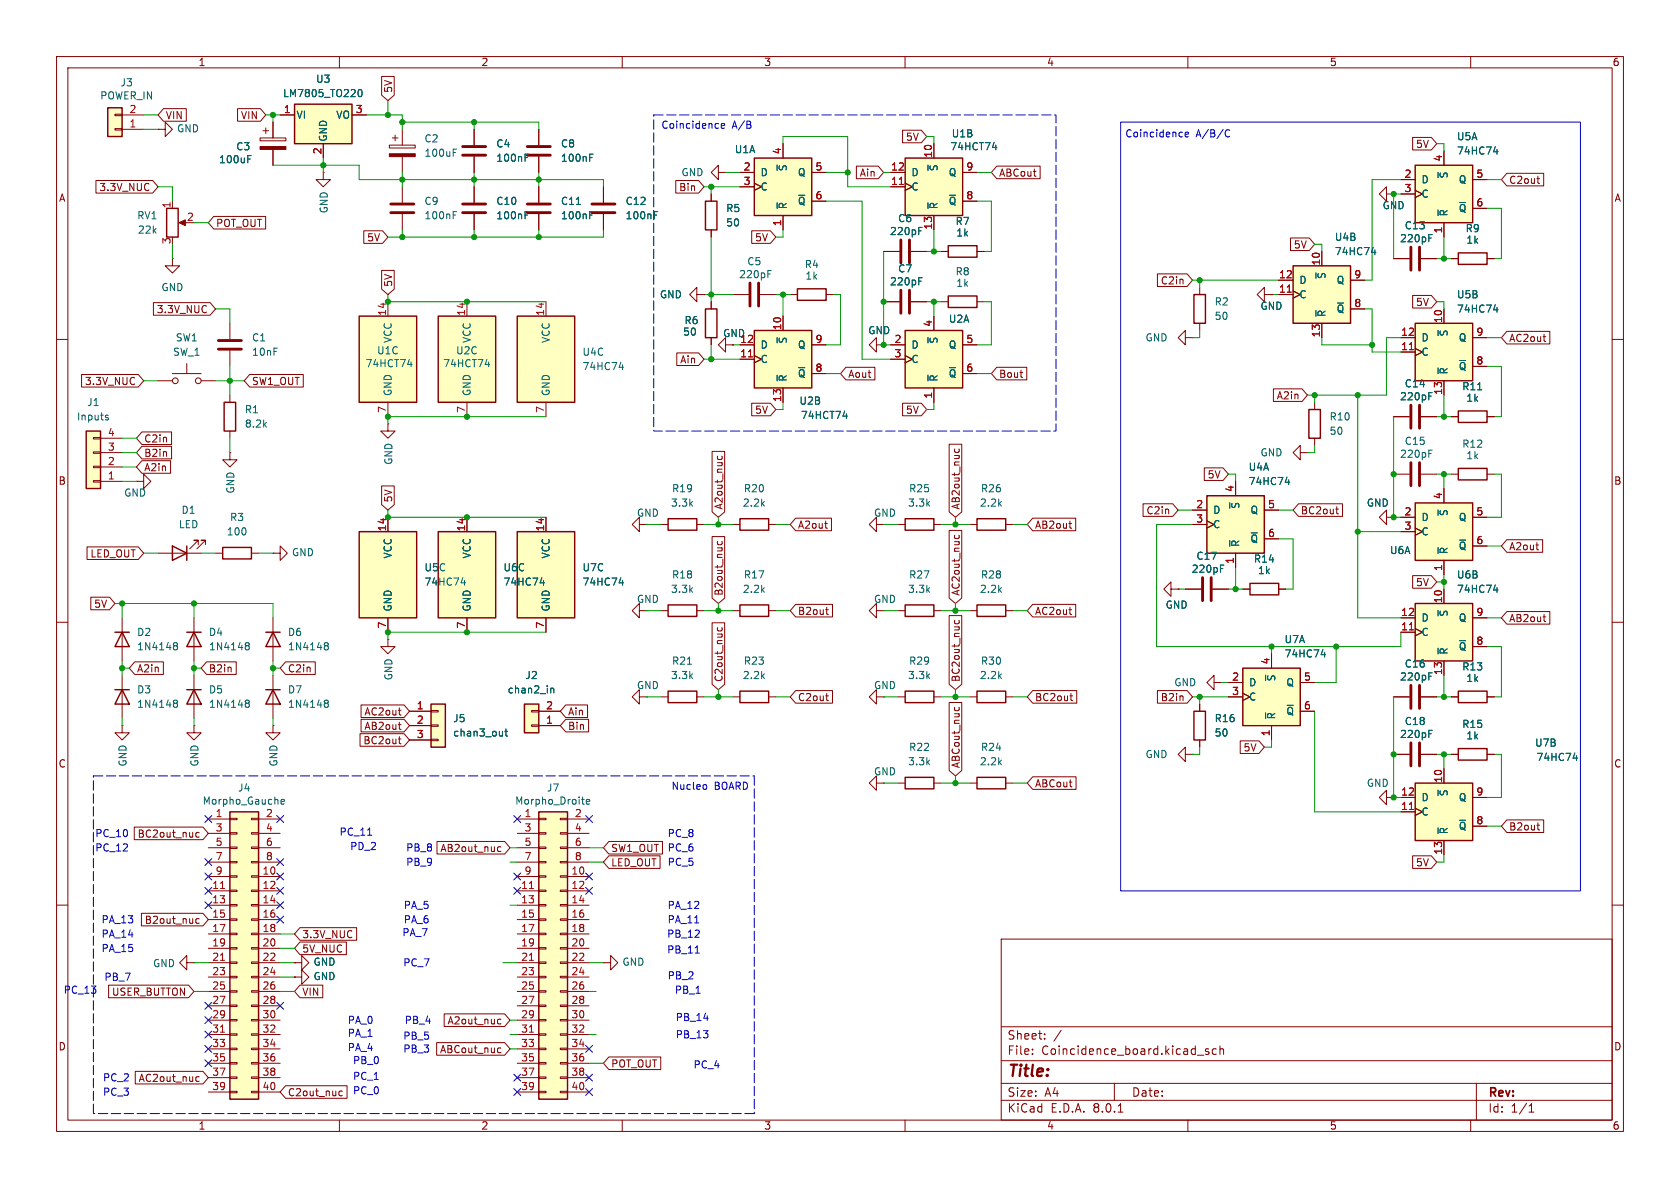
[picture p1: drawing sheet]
<svg xmlns="http://www.w3.org/2000/svg" width="297mm" height="210mm" viewBox="0 0 297 210" stroke-linecap="round" stroke-linejoin="round" font-family="sans-serif">
<defs><g id="words">
<text font-size="2.8" fill="#840000" x="178" y="190.9">Title:</text>
<g font-size="2.1" fill="#840000">
<text x="178" y="184">Sheet:</text>
<text x="178" y="186.7">File:</text>
<text x="184.1" y="186.7">Coincidence_board.kicad_sch</text>
<text x="178" y="196.9">KiCad</text>
<text x="178" y="194.1">Size:</text>
<text x="184.7" y="194.1">A4</text>
<text x="185.7" y="196.9">E.D.A.</text>
<text x="193.3" y="196.9">8.0.1</text>
<text x="200" y="194.1">Date:</text>
<text x="263" y="194.3">Rev:</text>
<text x="263" y="196.9">Id:</text>
<text x="267.1" y="196.9">1/1</text>
</g>
<g font-size="1.8" fill="#840000">
<text x="35" y="11.9">1</text>
<text x="85" y="11.9">2</text>
<text x="135" y="11.9">3</text>
<text x="185" y="11.9">4</text>
<text x="235" y="11.9">5</text>
<text x="285" y="11.9">6</text>
<text x="69.5" y="16.5" transform="rotate(-90 69.5 16.5)">5V</text>
<text x="29.2" y="21.3">VIN</text>
<text x="42.5" y="21.3">VIN</text>
<text x="160.1" y="25.1">5V</text>
<text x="250.2" y="26.4">5V</text>
<text x="10.3" y="35.9">A</text>
<text x="17.5" y="34">3.3V_NUC</text>
<text x="120" y="34">Bin</text>
<text x="151.9" y="31.4">Ain</text>
<text x="176.5" y="31.4">ABCout</text>
<text x="266.7" y="32.7">C2out</text>
<text x="285.3" y="35.9">A</text>
<text x="38.1" y="40.3">POT_OUT</text>
<text x="64.8" y="42.9">5V</text>
<text x="133.4" y="42.9">5V</text>
<text x="228.6" y="44.1">5V</text>
<text x="69.5" y="50.8" transform="rotate(-90 69.5 50.8)">5V</text>
<text x="205.1" y="50.5">C2in</text>
<text x="27.6" y="55.6">3.3V_NUC</text>
<text x="250.2" y="54.3">5V</text>
<text x="120.1" y="64.5">Ain</text>
<text x="266.7" y="60.6">AC2out</text>
<text x="14.9" y="68.3">3.3V_NUC</text>
<text x="44.4" y="68.3">SW1_OUT</text>
<text x="149.9" y="67">Aout</text>
<text x="176.5" y="67">Bout</text>
<text x="225.6" y="70.8">A2in</text>
<text x="133.4" y="73.3">5V</text>
<text x="160.1" y="73.3">5V</text>
<text x="25.4" y="78.4">C2in</text>
<text x="25.4" y="81">B2in</text>
<text x="25.4" y="83.5">A2in</text>
<text x="10.3" y="85.9">B</text>
<text x="69.5" y="88.9" transform="rotate(-90 69.5 88.9)">5V</text>
<text x="213.4" y="84.8">5V</text>
<text x="285.3" y="85.9">B</text>
<text x="128" y="90.2" transform="rotate(-90 128 90.2)">A2out_nuc</text>
<text x="141" y="93.7">A2out</text>
<text x="169.9" y="90.2" transform="rotate(-90 169.9 90.2)">AB2out_nuc</text>
<text x="182.9" y="93.7">AB2out</text>
<text x="202.6" y="91.1">C2in</text>
<text x="229.9" y="91.1">BC2out</text>
<text x="15.9" y="98.7">LED_OUT</text>
<text x="266.7" y="97.5">A2out</text>
<text x="16.5" y="107.6">5V</text>
<text x="128" y="105.4" transform="rotate(-90 128 105.4)">B2out_nuc</text>
<text x="169.9" y="105.4" transform="rotate(-90 169.9 105.4)">AC2out_nuc</text>
<text x="250.2" y="103.8">5V</text>
<text x="141" y="108.9">B2out</text>
<text x="182.9" y="108.9">AC2out</text>
<text x="266.7" y="110.2">AB2out</text>
<text x="24.1" y="119.1">A2in</text>
<text x="36.8" y="119.1">B2in</text>
<text x="50.8" y="119.1">C2in</text>
<text x="128" y="120.7" transform="rotate(-90 128 120.7)">C2out_nuc</text>
<text x="141" y="124.1">C2out</text>
<text x="169.9" y="120.7" transform="rotate(-90 169.9 120.7)">BC2out_nuc</text>
<text x="182.9" y="124.1">BC2out</text>
<text x="205.1" y="124.1">B2in</text>
<text x="64.1" y="131.8">BC2out</text>
<text x="64.3" y="129.2">AB2out</text>
<text x="64.3" y="126.7">AC2out</text>
<text x="100.3" y="129.2">Bin</text>
<text x="100.3" y="126.7">Ain</text>
<text x="10.3" y="135.9">C</text>
<text x="169.9" y="135.9" transform="rotate(-90 169.9 135.9)">ABCout_nuc</text>
<text x="219.7" y="133">5V</text>
<text x="285.3" y="135.9">C</text>
<text x="182.9" y="139.4">ABCout</text>
<text x="24.2" y="148.3">BC2out_nuc</text>
<text x="266.7" y="147">B2out</text>
<text x="77.8" y="150.8">AB2out_nuc</text>
<text x="107.9" y="153.4">LED_OUT</text>
<text x="107.9" y="150.8">SW1_OUT</text>
<text x="250.2" y="153.4">5V</text>
<text x="25.5" y="163.5">B2out_nuc</text>
<text x="53.3" y="166.1">3.3V_NUC</text>
<text x="53.3" y="168.6">5V_NUC</text>
<text x="19.7" y="176.2">USER_BUTTON</text>
<text x="53.3" y="176.2">VIN</text>
<text x="10.3" y="185.9">D</text>
<text x="79" y="181.3">A2out_nuc</text>
<text x="285.3" y="185.9">D</text>
<text x="24.4" y="191.5">AC2out_nuc</text>
<text x="77.7" y="186.4">ABCout_nuc</text>
<text x="107.9" y="188.9">POT_OUT</text>
<text x="50.8" y="194">C2out_nuc</text>
<text x="35" y="199.9">1</text>
<text x="85" y="199.9">2</text>
<text x="135" y="199.9">3</text>
<text x="185" y="199.9">4</text>
<text x="235" y="199.9">5</text>
<text x="285" y="199.9">6</text>
</g>
<g font-size="1.8" fill="#006464">
<text x="17.6" y="17.8">POWER_IN</text>
<text x="21.2" y="15.5">J3</text>
<text x="49.9" y="17.4">LM7805_TO220</text>
<text x="55.8" y="14.8">U3</text>
<text x="31.2" y="23.6">GND</text>
<text x="52.3" y="21.2">VI</text>
<text x="59.4" y="21.2">VO</text>
<text x="38.6" y="29.1">100uF</text>
<text x="41.7" y="26.8">C3</text>
<text x="58" y="25.1" transform="rotate(-90 58 25.1)">GND</text>
<text x="74.9" y="25.4">C2</text>
<text x="74.9" y="27.9">100uF</text>
<text x="87.6" y="26.3">C4</text>
<text x="87.6" y="28.8">100nF</text>
<text x="99.1" y="26.3">C8</text>
<text x="99.1" y="28.8">100nF</text>
<text x="129.8" y="27.3">U1A</text>
<text x="167.9" y="26.8">74HCT74</text>
<text x="168.2" y="24.5">U1B</text>
<text x="257.5" y="25">U5A</text>
<text x="257.5" y="27.5">74HC74</text>
<text x="120.4" y="31.3">GND</text>
<text x="134.4" y="31.3">D</text>
<text x="134.4" y="33.9">C</text>
<text x="139.3" y="30.4" transform="rotate(-90 139.3 30.4)">~{S}</text>
<text x="141" y="31.3">Q</text>
<text x="161" y="33.9">C</text>
<text x="161" y="31.3">D</text>
<text x="166" y="30.4" transform="rotate(-90 166 30.4)">~{S}</text>
<text x="167.6" y="31.3">Q</text>
<text x="251.2" y="32.6">D</text>
<text x="251.2" y="35.2">C</text>
<text x="256.1" y="31.6" transform="rotate(-90 256.1 31.6)">~{S}</text>
<text x="257.8" y="32.6">Q</text>
<text x="24.2" y="39">RV1</text>
<text x="24.3" y="41.5">22k</text>
<text x="58.1" y="37.8" transform="rotate(-90 58.1 37.8)">GND</text>
<text x="74.9" y="36.4">C9</text>
<text x="74.9" y="39">100nF</text>
<text x="87.6" y="39">100nF</text>
<text x="87.6" y="36.4">C10</text>
<text x="99.1" y="39">100nF</text>
<text x="99.1" y="36.4">C11</text>
<text x="110.5" y="39">100nF</text>
<text x="110.5" y="36.4">C12</text>
<text x="128.3" y="37.7">R5</text>
<text x="128.3" y="40.2">50</text>
<text x="139.3" y="37.1" transform="rotate(-90 139.3 37.1)">~{R}</text>
<text x="141" y="36.4">~{Q}</text>
<text x="157.2" y="41.8">220pF</text>
<text x="158.7" y="39.5">C6</text>
<text x="166" y="37.1" transform="rotate(-90 166 37.1)">~{R}</text>
<text x="167.6" y="36.4">~{Q}</text>
<text x="168.8" y="40">R7</text>
<text x="244.3" y="37.2">GND</text>
<text x="248.2" y="40.7">C13</text>
<text x="256.1" y="38.4" transform="rotate(-90 256.1 38.4)">~{R}</text>
<text x="257.8" y="37.7">~{Q}</text>
<text x="259" y="41.2">R9</text>
<text x="132" y="47.1">C5</text>
<text x="142.2" y="47.6">R4</text>
<text x="169" y="42">1k</text>
<text x="235.9" y="42.8">U4B</text>
<text x="235.9" y="45.3">74HC74</text>
<text x="247.4" y="43">220pF</text>
<text x="259.1" y="43.3">1k</text>
<text x="28.4" y="51.7">GND</text>
<text x="116.6" y="52.9">GND</text>
<text x="130.6" y="49.4">220pF</text>
<text x="142.3" y="49.6">1k</text>
<text x="157.2" y="50.6">220pF</text>
<text x="158.7" y="48.4">C7</text>
<text x="168.8" y="48.9">R8</text>
<text x="169" y="50.9">1k</text>
<text x="229.6" y="52.9">C</text>
<text x="229.6" y="50.4">D</text>
<text x="234.5" y="49.4" transform="rotate(-90 234.5 49.4)">~{S}</text>
<text x="236.2" y="50.4">Q</text>
<text x="257.5" y="52.9">U5B</text>
<text x="120.7" y="59.5">50</text>
<text x="120.9" y="57.5">R6</text>
<text x="127.7" y="59.8">GND</text>
<text x="153.4" y="59.3">GND</text>
<text x="167.6" y="57.3">U2A</text>
<text x="214.6" y="54.2">R2</text>
<text x="214.6" y="56.7">50</text>
<text x="222.7" y="55">GND</text>
<text x="234.5" y="56.1" transform="rotate(-90 234.5 56.1)">~{R}</text>
<text x="236.2" y="55.5">~{Q}</text>
<text x="256.1" y="59.6" transform="rotate(-90 256.1 59.6)">~{S}</text>
<text x="257.5" y="55.5">74HC74</text>
<text x="30.5" y="63.1">SW_1</text>
<text x="31" y="60.6">SW1</text>
<text x="44.5" y="60.6">C1</text>
<text x="44.5" y="63.1">10nF</text>
<text x="64.5" y="65.1">74HCT74</text>
<text x="66.6" y="62.8">U1C</text>
<text x="69.4" y="60.7" transform="rotate(-90 69.4 60.7)">VCC</text>
<text x="78.2" y="65.1">74HCT74</text>
<text x="80.5" y="62.8">U2C</text>
<text x="83.4" y="60.7" transform="rotate(-90 83.4 60.7)">VCC</text>
<text x="97.4" y="60.7" transform="rotate(-90 97.4 60.7)">VCC</text>
<text x="102.9" y="65.6">74HC74</text>
<text x="102.9" y="63.1">U4C</text>
<text x="134.4" y="64.4">C</text>
<text x="134.4" y="61.8">D</text>
<text x="139.3" y="60.8" transform="rotate(-90 139.3 60.8)">~{S}</text>
<text x="141" y="61.8">Q</text>
<text x="161" y="61.8">D</text>
<text x="161" y="64.4">C</text>
<text x="166" y="60.8" transform="rotate(-90 166 60.8)">~{S}</text>
<text x="167.6" y="61.8">Q</text>
<text x="202.4" y="60.6">GND</text>
<text x="251.2" y="63.1">C</text>
<text x="251.2" y="60.6">D</text>
<text x="257.8" y="65.6">~{Q}</text>
<text x="257.8" y="60.6">Q</text>
<text x="15.3" y="72">J1</text>
<text x="69.4" y="70.1" transform="rotate(-90 69.4 70.1)">GND</text>
<text x="83.4" y="70.1" transform="rotate(-90 83.4 70.1)">GND</text>
<text x="97.4" y="70.1" transform="rotate(-90 97.4 70.1)">GND</text>
<text x="139.3" y="67.6" transform="rotate(-90 139.3 67.6)">~{R}</text>
<text x="141" y="66.9">~{Q}</text>
<text x="141.2" y="71.7">U2B</text>
<text x="166" y="67.6" transform="rotate(-90 166 67.6)">~{R}</text>
<text x="167.6" y="66.9">~{Q}</text>
<text x="247.4" y="71">220pF</text>
<text x="248.2" y="68.7">C14</text>
<text x="256.1" y="66.3" transform="rotate(-90 256.1 66.3)">~{R}</text>
<text x="258.4" y="69.2">R11</text>
<text x="259.1" y="71.2">1k</text>
<text x="13.5" y="74.5">Inputs</text>
<text x="43.2" y="73.3">R1</text>
<text x="43.2" y="75.8">8.2k</text>
<text x="141.5" y="74.3">74HCT74</text>
<text x="235" y="74.5">R10</text>
<text x="235" y="77.1">50</text>
<text x="69.6" y="82.3" transform="rotate(-90 69.6 82.3)">GND</text>
<text x="220.6" y="83.4">U4A</text>
<text x="222.7" y="80.9">GND</text>
<text x="247.4" y="81.1">220pF</text>
<text x="248.2" y="78.8">C15</text>
<text x="258.4" y="79.3">R12</text>
<text x="259.1" y="81.4">1k</text>
<text x="21.9" y="88">GND</text>
<text x="41.6" y="87.3" transform="rotate(-90 41.6 87.3)">GND</text>
<text x="118.5" y="89.8">3.3k</text>
<text x="118.7" y="87.2">R19</text>
<text x="131.2" y="89.8">2.2k</text>
<text x="131.4" y="87.2">R20</text>
<text x="160.4" y="89.8">3.3k</text>
<text x="160.6" y="87.2">R25</text>
<text x="173.1" y="89.8">2.2k</text>
<text x="173.3" y="87.2">R26</text>
<text x="220.6" y="86">74HC74</text>
<text x="241.5" y="89.8">GND</text>
<text x="31.5" y="93.6">LED</text>
<text x="32" y="91">D1</text>
<text x="40" y="94.8">100</text>
<text x="40.6" y="92.3">R3</text>
<text x="112.5" y="91.5">GND</text>
<text x="154.4" y="91.5">GND</text>
<text x="214.4" y="91">D</text>
<text x="214.4" y="93.6">C</text>
<text x="219.3" y="90.1" transform="rotate(-90 219.3 90.1)">~{S}</text>
<text x="221" y="91">Q</text>
<text x="251.2" y="92.3">D</text>
<text x="251.2" y="94.8">C</text>
<text x="256.1" y="91.3" transform="rotate(-90 256.1 91.3)">~{S}</text>
<text x="257.8" y="92.3">Q</text>
<text x="51.5" y="98.5">GND</text>
<text x="69.4" y="98.8" transform="rotate(-90 69.4 98.8)">VCC</text>
<text x="74.9" y="101.2">U5C</text>
<text x="83.4" y="98.8" transform="rotate(-90 83.4 98.8)">VCC</text>
<text x="88.9" y="101.2">U6C</text>
<text x="97.4" y="98.8" transform="rotate(-90 97.4 98.8)">VCC</text>
<text x="102.9" y="101.2">U7C</text>
<text x="210.6" y="101.4">220pF</text>
<text x="211.4" y="99.2">C17</text>
<text x="219.3" y="96.8" transform="rotate(-90 219.3 96.8)">~{R}</text>
<text x="221" y="96.1">~{Q}</text>
<text x="221.6" y="99.7">R14</text>
<text x="222.3" y="101.7">1k</text>
<text x="245.6" y="98.1">U6A</text>
<text x="256.1" y="98" transform="rotate(-90 256.1 98)">~{R}</text>
<text x="257.8" y="97.4">~{Q}</text>
<text x="74.9" y="103.7">74HC74</text>
<text x="88.9" y="103.7">74HC74</text>
<text x="102.9" y="103.7">74HC74</text>
<text x="112.5" y="106.8">GND</text>
<text x="118.5" y="105">3.3k</text>
<text x="118.7" y="102.5">R18</text>
<text x="131.2" y="105">2.2k</text>
<text x="131.4" y="102.5">R17</text>
<text x="154.4" y="106.8">GND</text>
<text x="160.4" y="105">3.3k</text>
<text x="160.6" y="102.5">R27</text>
<text x="173.1" y="105">2.2k</text>
<text x="173.3" y="102.5">R28</text>
<text x="206" y="107.8">GND</text>
<text x="257.5" y="102.5">U6B</text>
<text x="257.5" y="105">74HC74</text>
<text x="24.1" y="112.6">D2</text>
<text x="36.8" y="112.6">D4</text>
<text x="50.8" y="112.6">D6</text>
<text x="69.4" y="108.2" transform="rotate(-90 69.4 108.2)">GND</text>
<text x="83.4" y="108.2" transform="rotate(-90 83.4 108.2)">GND</text>
<text x="97.4" y="108.2" transform="rotate(-90 97.4 108.2)">GND</text>
<text x="227" y="113.9">U7A</text>
<text x="251.2" y="112.6">C</text>
<text x="251.2" y="110.1">D</text>
<text x="256.1" y="109.1" transform="rotate(-90 256.1 109.1)">~{S}</text>
<text x="257.8" y="110.1">Q</text>
<text x="24.1" y="115.2">1N4148</text>
<text x="36.8" y="115.2">1N4148</text>
<text x="50.8" y="115.2">1N4148</text>
<text x="118.7" y="117.7">R21</text>
<text x="131.4" y="117.7">R23</text>
<text x="160.6" y="117.7">R29</text>
<text x="173.3" y="117.7">R30</text>
<text x="227" y="116.4">74HC74</text>
<text x="248.2" y="118.2">C16</text>
<text x="256.1" y="115.8" transform="rotate(-90 256.1 115.8)">~{R}</text>
<text x="257.8" y="115.2">~{Q}</text>
<text x="258.4" y="118.7">R13</text>
<text x="24.1" y="122.8">D3</text>
<text x="24.1" y="125.3">1N4148</text>
<text x="36.8" y="122.8">D5</text>
<text x="36.8" y="125.3">1N4148</text>
<text x="50.8" y="122.8">D7</text>
<text x="50.8" y="125.3">1N4148</text>
<text x="69.6" y="120.4" transform="rotate(-90 69.6 120.4)">GND</text>
<text x="89.6" y="122.8">chan2_in</text>
<text x="92.8" y="120.2">J2</text>
<text x="112.5" y="122">GND</text>
<text x="118.5" y="120.2">3.3k</text>
<text x="131.2" y="120.2">2.2k</text>
<text x="154.4" y="122">GND</text>
<text x="160.4" y="120.2">3.3k</text>
<text x="173.1" y="120.2">2.2k</text>
<text x="207.5" y="121.5">GND</text>
<text x="220.7" y="121.5">D</text>
<text x="220.7" y="124.1">C</text>
<text x="225.7" y="120.5" transform="rotate(-90 225.7 120.5)">~{S}</text>
<text x="227.3" y="121.5">Q</text>
<text x="247.4" y="120.5">220pF</text>
<text x="259.1" y="120.8">1k</text>
<text x="80" y="127.9">J5</text>
<text x="80" y="130.4">chan3_out</text>
<text x="214.6" y="127.9">R16</text>
<text x="214.6" y="130.4">50</text>
<text x="225.7" y="127.3" transform="rotate(-90 225.7 127.3)">~{R}</text>
<text x="227.3" y="126.6">~{Q}</text>
<text x="247.4" y="130.7">220pF</text>
<text x="248.2" y="128.4">C18</text>
<text x="258.4" y="128.9">R15</text>
<text x="259.1" y="130.9">1k</text>
<text x="22.6" y="135.6" transform="rotate(-90 22.6 135.6)">GND</text>
<text x="35.3" y="135.6" transform="rotate(-90 35.3 135.6)">GND</text>
<text x="49.3" y="135.6" transform="rotate(-90 49.3 135.6)">GND</text>
<text x="154.4" y="137.3">GND</text>
<text x="160.4" y="135.5">3.3k</text>
<text x="160.6" y="132.9">R22</text>
<text x="173.1" y="135.5">2.2k</text>
<text x="173.3" y="132.9">R24</text>
<text x="202.4" y="134.2">GND</text>
<text x="271.3" y="132.2">U7B</text>
<text x="271.5" y="134.7">74HC74</text>
<text x="35.7" y="142.4">Morpho_Gauche</text>
<text x="42" y="140.1">J4</text>
<text x="91" y="142.4">Morpho_Droite</text>
<text x="96.6" y="140.1">J7</text>
<text x="241.5" y="139.3">GND</text>
<text x="251.2" y="141.8">D</text>
<text x="256.1" y="140.9" transform="rotate(-90 256.1 140.9)">~{S}</text>
<text x="257.8" y="141.8">Q</text>
<text x="251.2" y="144.4">C</text>
<text x="256.1" y="147.6" transform="rotate(-90 256.1 147.6)">~{R}</text>
<text x="257.8" y="146.9">~{Q}</text>
<text x="27" y="171.2">GND</text>
<text x="55.3" y="173.5">GND</text>
<text x="55.3" y="170.9">GND</text>
<text x="109.9" y="170.9">GND</text>
</g>
<g font-size="1.8" fill="#a90000">
<text x="22.8" y="22.6">1</text>
<text x="22.8" y="20.1">2</text>
<text x="50.1" y="20.1">1</text>
<text x="62.8" y="20.1">3</text>
<text x="56.9" y="27.4" transform="rotate(-90 56.9 27.4)">2</text>
<text x="138.2" y="27.4" transform="rotate(-90 138.2 27.4)">4</text>
<text x="164.8" y="28" transform="rotate(-90 164.8 28)">10</text>
<text x="255" y="28.6" transform="rotate(-90 255 28.6)">4</text>
<text x="131.4" y="30.2">2</text>
<text x="131.4" y="32.8">3</text>
<text x="144.1" y="30.2">5</text>
<text x="144.1" y="35.3">6</text>
<text x="157.4" y="32.8">11</text>
<text x="157.4" y="30.2">12</text>
<text x="170.7" y="35.3">8</text>
<text x="170.7" y="30.2">9</text>
<text x="248.2" y="31.5">2</text>
<text x="248.2" y="34">3</text>
<text x="260.9" y="31.5">5</text>
<text x="30.2" y="36.9" transform="rotate(-90 30.2 36.9)">1</text>
<text x="32.9" y="39.1">2</text>
<text x="138.2" y="40.1" transform="rotate(-90 138.2 40.1)">1</text>
<text x="164.8" y="40.7" transform="rotate(-90 164.8 40.7)">13</text>
<text x="255" y="41.3" transform="rotate(-90 255 41.3)">1</text>
<text x="260.9" y="36.6">6</text>
<text x="30.2" y="43.3" transform="rotate(-90 30.2 43.3)">3</text>
<text x="233.4" y="47" transform="rotate(-90 233.4 47)">10</text>
<text x="226" y="51.8">11</text>
<text x="226" y="49.3">12</text>
<text x="239.3" y="49.3">9</text>
<text x="68.3" y="55.9" transform="rotate(-90 68.3 55.9)">14</text>
<text x="82.3" y="55.9" transform="rotate(-90 82.3 55.9)">14</text>
<text x="96.3" y="55.9" transform="rotate(-90 96.3 55.9)">14</text>
<text x="138.2" y="58.5" transform="rotate(-90 138.2 58.5)">10</text>
<text x="164.8" y="57.9" transform="rotate(-90 164.8 57.9)">4</text>
<text x="233.4" y="59.7" transform="rotate(-90 233.4 59.7)">13</text>
<text x="239.3" y="54.4">8</text>
<text x="247.6" y="59.4">12</text>
<text x="255" y="57.2" transform="rotate(-90 255 57.2)">10</text>
<text x="260.9" y="59.4">9</text>
<text x="130.8" y="63.2">11</text>
<text x="130.8" y="60.7">12</text>
<text x="144.1" y="65.8">8</text>
<text x="144.1" y="60.7">9</text>
<text x="158" y="60.7">2</text>
<text x="158" y="63.2">3</text>
<text x="170.7" y="60.7">5</text>
<text x="170.7" y="65.8">6</text>
<text x="247.6" y="62">11</text>
<text x="260.9" y="64.5">8</text>
<text x="138.2" y="71.2" transform="rotate(-90 138.2 71.2)">13</text>
<text x="164.8" y="70.6" transform="rotate(-90 164.8 70.6)">1</text>
<text x="255" y="69.9" transform="rotate(-90 255 69.9)">13</text>
<text x="19" y="77.2">4</text>
<text x="68.3" y="73.1" transform="rotate(-90 68.3 73.1)">7</text>
<text x="82.3" y="73.1" transform="rotate(-90 82.3 73.1)">7</text>
<text x="96.3" y="73.1" transform="rotate(-90 96.3 73.1)">7</text>
<text x="19" y="82.3">2</text>
<text x="19" y="79.8">3</text>
<text x="19" y="84.8">1</text>
<text x="211.4" y="89.9">2</text>
<text x="218.2" y="87.1" transform="rotate(-90 218.2 87.1)">4</text>
<text x="224.1" y="89.9">5</text>
<text x="255" y="88.3" transform="rotate(-90 255 88.3)">4</text>
<text x="68.3" y="94" transform="rotate(-90 68.3 94)">14</text>
<text x="82.3" y="94" transform="rotate(-90 82.3 94)">14</text>
<text x="96.3" y="94" transform="rotate(-90 96.3 94)">14</text>
<text x="211.4" y="92.5">3</text>
<text x="224.1" y="95">6</text>
<text x="248.2" y="91.2">2</text>
<text x="248.2" y="93.7">3</text>
<text x="260.9" y="91.2">5</text>
<text x="218.2" y="99.8" transform="rotate(-90 218.2 99.8)">1</text>
<text x="255" y="101" transform="rotate(-90 255 101)">1</text>
<text x="260.9" y="96.3">6</text>
<text x="255" y="106.7" transform="rotate(-90 255 106.7)">10</text>
<text x="68.3" y="111.2" transform="rotate(-90 68.3 111.2)">7</text>
<text x="82.3" y="111.2" transform="rotate(-90 82.3 111.2)">7</text>
<text x="96.3" y="111.2" transform="rotate(-90 96.3 111.2)">7</text>
<text x="247.6" y="111.5">11</text>
<text x="247.6" y="109">12</text>
<text x="260.9" y="109">9</text>
<text x="224.5" y="117.5" transform="rotate(-90 224.5 117.5)">4</text>
<text x="255" y="119.4" transform="rotate(-90 255 119.4)">13</text>
<text x="260.9" y="114">8</text>
<text x="73.6" y="125.5">1</text>
<text x="96.4" y="125.5">2</text>
<text x="217.7" y="120.4">2</text>
<text x="217.7" y="122.9">3</text>
<text x="230.4" y="120.4">5</text>
<text x="230.4" y="125.5">6</text>
<text x="73.6" y="128">2</text>
<text x="73.6" y="130.6">3</text>
<text x="96.4" y="128">1</text>
<text x="224.5" y="130.2" transform="rotate(-90 224.5 130.2)">1</text>
<text x="247.6" y="143.3">11</text>
<text x="247.6" y="140.7">12</text>
<text x="255" y="138.5" transform="rotate(-90 255 138.5)">10</text>
<text x="260.9" y="140.7">9</text>
<text x="38" y="144.5">1</text>
<text x="38" y="147.1">3</text>
<text x="38" y="149.6">5</text>
<text x="46.9" y="144.5">2</text>
<text x="46.9" y="147.1">4</text>
<text x="46.9" y="149.6">6</text>
<text x="92.6" y="144.5">1</text>
<text x="92.6" y="147.1">3</text>
<text x="92.6" y="149.6">5</text>
<text x="101.5" y="144.5">2</text>
<text x="101.5" y="147.1">4</text>
<text x="101.5" y="149.6">6</text>
<text x="260.9" y="145.8">8</text>
<text x="38" y="152.1">7</text>
<text x="38" y="154.7">9</text>
<text x="46.3" y="154.7">10</text>
<text x="46.9" y="152.1">8</text>
<text x="92.6" y="152.1">7</text>
<text x="92.6" y="154.7">9</text>
<text x="100.9" y="154.7">10</text>
<text x="101.5" y="152.1">8</text>
<text x="255" y="151.2" transform="rotate(-90 255 151.2)">13</text>
<text x="37.4" y="157.2">11</text>
<text x="37.4" y="159.8">13</text>
<text x="46.3" y="157.2">12</text>
<text x="46.3" y="159.8">14</text>
<text x="92" y="157.2">11</text>
<text x="92" y="159.8">13</text>
<text x="100.9" y="157.2">12</text>
<text x="100.9" y="159.8">14</text>
<text x="37.4" y="162.3">15</text>
<text x="37.4" y="164.8">17</text>
<text x="37.4" y="167.4">19</text>
<text x="46.3" y="162.3">16</text>
<text x="46.3" y="164.8">18</text>
<text x="46.3" y="167.4">20</text>
<text x="92" y="162.3">15</text>
<text x="92" y="164.8">17</text>
<text x="92" y="167.4">19</text>
<text x="100.9" y="162.3">16</text>
<text x="100.9" y="164.8">18</text>
<text x="100.9" y="167.4">20</text>
<text x="37.4" y="169.9">21</text>
<text x="37.4" y="172.5">23</text>
<text x="46.3" y="169.9">22</text>
<text x="46.3" y="172.5">24</text>
<text x="92" y="169.9">21</text>
<text x="92" y="172.5">23</text>
<text x="100.9" y="169.9">22</text>
<text x="100.9" y="172.5">24</text>
<text x="37.4" y="175">25</text>
<text x="37.4" y="177.5">27</text>
<text x="46.3" y="175">26</text>
<text x="46.3" y="177.5">28</text>
<text x="92" y="175">25</text>
<text x="92" y="177.5">27</text>
<text x="100.9" y="175">26</text>
<text x="100.9" y="177.5">28</text>
<text x="37.4" y="180.1">29</text>
<text x="37.4" y="182.6">31</text>
<text x="37.4" y="185.2">33</text>
<text x="46.3" y="180.1">30</text>
<text x="46.3" y="182.6">32</text>
<text x="46.3" y="185.2">34</text>
<text x="92" y="180.1">29</text>
<text x="92" y="182.6">31</text>
<text x="92" y="185.2">33</text>
<text x="100.9" y="180.1">30</text>
<text x="100.9" y="182.6">32</text>
<text x="100.9" y="185.2">34</text>
<text x="37.4" y="187.7">35</text>
<text x="37.4" y="190.2">37</text>
<text x="46.3" y="187.7">36</text>
<text x="46.3" y="190.2">38</text>
<text x="92" y="187.7">35</text>
<text x="92" y="190.2">37</text>
<text x="100.9" y="187.7">36</text>
<text x="100.9" y="190.2">38</text>
<text x="37.4" y="192.8">39</text>
<text x="46.3" y="192.8">40</text>
<text x="92" y="192.8">39</text>
<text x="100.9" y="192.8">40</text>
</g>
<g font-size="1.8" fill="#0000c2">
<text x="116.8" y="23">Coincidence</text>
<text x="129.4" y="23">A/B</text>
<text x="198.8" y="24.5">Coincidence</text>
<text x="211.4" y="24.5">A/B/C</text>
<text x="118.6" y="139.7">Nucleo</text>
<text x="126.3" y="139.7">BOARD</text>
<text x="16.7" y="148.2">PC_10</text>
<text x="59.9" y="147.9">PC_11</text>
<text x="117.9" y="148.2">PC_8</text>
<text x="16.7" y="150.7">PC_12</text>
<text x="61.8" y="150.5">PD_2</text>
<text x="71.7" y="153.3">PB_9</text>
<text x="71.7" y="150.7">PB_8</text>
<text x="117.9" y="153.3">PC_5</text>
<text x="117.9" y="150.7">PC_6</text>
<text x="71.3" y="160.9">PA_5</text>
<text x="117.9" y="160.9">PA_12</text>
<text x="17.9" y="166">PA_14</text>
<text x="17.9" y="163.4">PA_13</text>
<text x="71" y="165.7">PA_7</text>
<text x="71.3" y="163.4">PA_6</text>
<text x="117.8" y="166">PB_12</text>
<text x="117.9" y="163.4">PA_11</text>
<text x="17.9" y="168.5">PA_15</text>
<text x="18.4" y="173.6">PB_7</text>
<text x="71.2" y="171">PC_7</text>
<text x="117.8" y="168.8">PB_11</text>
<text x="117.9" y="173.3">PB_2</text>
<text x="11.2" y="175.9">PC_13</text>
<text x="119.2" y="175.9">PB_1</text>
<text x="61.4" y="183.5">PA_1</text>
<text x="61.4" y="181.2">PA_0</text>
<text x="71.2" y="184">PB_5</text>
<text x="71.5" y="181.2">PB_4</text>
<text x="119.4" y="183.7">PB_13</text>
<text x="119.4" y="180.7">PB_14</text>
<text x="18.1" y="191.4">PC_2</text>
<text x="61.4" y="186">PA_4</text>
<text x="62.3" y="188.3">PB_0</text>
<text x="62.3" y="191.1">PC_1</text>
<text x="71.2" y="186.3">PB_3</text>
<text x="122.5" y="189.1">PC_4</text>
<text x="18.1" y="193.9">PC_3</text>
<text x="62.3" y="193.7">PC_0</text>
</g>
</g></defs>
<g fill="none" stroke="#840000" stroke-width=".18">
<path d="M10 10h277v190h-277zM12 12h273v186h-273zM60 10v2M110 10v2M160 10v2M210 10v2M260 10v2M10 60h2M285 60h2M10 110h2M209.5 104.1h2.8M214.4 104.1h2.8"/>
<path d="M285 110h2M10 160h2M285 160h2M177 166h108v32h-108zM60 198v2M110 198v2M160 198v2M177 194.5h108M177 191.5h108M177 187.5h108M177 181.5h108M182.5 186.3v.1"/>
<path d="M182.5 185.5v.1M184.7 183.6v.1M184.7 182.8v.1M187.6 182.1l-1.3 2M197 191.5v3M197.7 196.6h.8M210 198v2M211.7 186.5h1.1M213.7 185.5l-.4-.1-.2 .2 .1 .2 .5 .2v.3h-.6M215 185.5l-.4-.1-.3 .3v.4l.2 .2h.5M215.7 185.5l.2-.1 .3 .1 .1 .9M215.7 184.9v1.5"/>
<path d="M260 198v2M261 191.5v6.5M270.3 196.6h.9M270.3 195.5l.4-.4v1.5"/>
</g>
<path d="M212.6 102.1v4.1M214.1 102.1v4.1" fill="none" stroke="#840000" stroke-width=".51"/>
<path d="M215.8 99.9h.6M215.8 100.5h.4" fill="none" stroke="#006464" stroke-width=".18"/>
<path d="M91.4 94h10.2v15.2h-10.2z" fill="#ffffc2"/>
<path d="M91.4 94h10.2v15.2h-10.2z" fill="none" stroke="#840000" stroke-width=".25"/>
<path d="M96.5 91.4v2.6M96.5 109.2v2.6" fill="none" stroke="#840000" stroke-width=".18"/>
<path d="M109.5 103h.7M110.1 102.6v.8" fill="none" stroke="#006464" stroke-width=".18"/>
<path d="M63.5 94h10.2v15.2h-10.2z" fill="#ffffc2"/>
<path d="M29.5 36.8h2v5.1h-2zM63.5 94h10.2v15.2h-10.2zM160 106.9h5.1v2.1h-5.1z" fill="none" stroke="#840000" stroke-width=".25"/>
<g fill="none" stroke="#840000" stroke-width=".18">
<path d="M30.5 35.6v1.2M32 39.4h1M245.1 34.3v-1.3l-1.3 1.3 1.3 1.3v-1.3h1.3M246.4 34.3h.1M30.5 45.7v1.3h1.2l-1.2 1.3-1.3-1.3h1.3M30.5 45.7h.1M246.4 45.7h2.8M251.2 45.7h2.8M68.6 91.4v2.6M68.6 109.2v2.6M158.7 108h1.3M165.1 108h1.3"/>
<path d="M246.4 133.4h2.8M251.2 133.4h2.8M245.1 141v-1.3l-1.3 1.3 1.3 1.2v-1.2h1.3M246.4 141h.1"/>
</g>
<path d="M252.6 42.1h.4M252.6 41.5h.6M81.5 103h.8M82.1 102.6v.8M252.6 129.7h.4M252.6 129.1h.6" fill="none" stroke="#006464" stroke-width=".18"/>
<path d="M31.6 39.4l1.2-.5v1z" fill="#840000" stroke="#840000" stroke-width=".18"/>
<path d="M249.4 43.7v4.1M251 43.7v4.1M249.4 131.3v4.1M251 131.3v4.1" fill="none" stroke="#840000" stroke-width=".51"/>
<path d="M160 58.4h10.2v10.2h-10.2z" fill="#ffffc2"/>
<path d="M141 51.1h5v2h-5zM160 58.4h10.2v10.2h-10.2z" fill="none" stroke="#840000" stroke-width=".25"/>
<path d="M129.5 52.1h2.8M134.4 52.1h2.8M139.7 52.1h1.3M146 52.1h1.3M165.1 55.9v2.5M157.5 61h2.5M157.5 63.5h2.5M160 62.9l1.3 .6-1.3 .6M165.1 68.6v2.5M170.2 61h2.5M170.2 66h2.5" fill="none" stroke="#840000" stroke-width=".18"/>
<path d="M135.8 48.4h.4M135.8 47.8h.6M164.1 66.3v1" fill="none" stroke="#006464" stroke-width=".18"/>
<path d="M132.6 50v4.1M134.1 50v4.1" fill="none" stroke="#840000" stroke-width=".51"/>
<path d="M160 27.9h10.2v10.2h-10.2z" fill="#ffffc2"/>
<path d="M160 27.9h10.2v10.2h-10.2z" fill="none" stroke="#840000" stroke-width=".25"/>
<path d="M157.5 33h2.5M157.5 30.5h2.5M160 32.4l1.3 .6-1.3 .7M165.1 25.4v2.5M165.1 38.1v2.5M170.2 30.5h2.5M170.2 35.6h2.5" fill="none" stroke="#840000" stroke-width=".18"/>
<path d="M159 32.6h.7" fill="none" stroke="#a90000" stroke-width=".18"/>
<path d="M164.1 35.8v1.1M175.4 26.1h.8M176 25.6v.9" fill="none" stroke="#006464" stroke-width=".18"/>
<path d="M228.6 47h10.2v10.2h-10.2z" fill="#ffffc2"/>
<path d="M228.6 47h10.2v10.2h-10.2zM257.8 44.7h5.1v2h-5.1z" fill="none" stroke="#840000" stroke-width=".25"/>
<path d="M226.1 52.1h2.5M226.1 49.5h2.5M228.6 51.4l1.3 .7-1.3 .6M233.7 44.5v2.5M233.7 57.2v2.5M238.8 49.5h2.5M238.8 54.6h2.5M256.5 45.7h1.3M262.9 45.7h1.3" fill="none" stroke="#840000" stroke-width=".18"/>
<path d="M227.6 51.7h.7" fill="none" stroke="#a90000" stroke-width=".18"/>
<path d="M232.6 54.9v1M242.5 44.6h.7M243.1 44.2v.8" fill="none" stroke="#006464" stroke-width=".18"/>
<path d="M133.3 27.9h10.2v10.2h-10.2z" fill="#ffffc2"/>
<path d="M133.3 27.9h10.2v10.2h-10.2z" fill="none" stroke="#840000" stroke-width=".25"/>
<path d="M130.8 30.5h2.5M130.8 33h2.5M133.3 32.4l1.3 .6-1.3 .7M138.4 25.4v2.5M138.4 38.1v2.5M143.5 30.5h2.5M143.5 35.6h2.5" fill="none" stroke="#840000" stroke-width=".18"/>
<path d="M137.4 35.8v1.1" fill="none" stroke="#006464" stroke-width=".18"/>
<path d="M250.2 29.2h10.1v10.2h-10.1z" fill="#ffffc2"/>
<path d="M250.2 29.2h10.1v10.2h-10.1zM231.4 72.4h2v5.1h-2zM172.7 91.7h5.1v2h-5.1z" fill="none" stroke="#840000" stroke-width=".25"/>
<g fill="none" stroke="#840000" stroke-width=".18">
<path d="M247.6 31.8h2.6M247.6 34.3h2.6M250.2 33.7l1.3 .6-1.3 .6M255.3 26.7v2.5M255.3 39.4v2.5M260.3 31.8h2.6M260.3 36.8h2.6M232.4 71.1v1.3M232.4 77.5v1.2M171.4 92.7h1.3M177.8 92.7h1.3M246.4 83.8h2.8"/>
<path d="M251.2 83.8h2.8"/>
</g>
<path d="M254.2 37.1v1M264 26.8h.8M264.7 26.4v.8M252.6 79.6h.6M252.6 80.2h.4" fill="none" stroke="#006464" stroke-width=".18"/>
<path d="M249.4 81.8v4.1M251 81.8v4.1" fill="none" stroke="#840000" stroke-width=".51"/>
<path d="M250.2 57.2h10.1v10.1h-10.1z" fill="#ffffc2"/>
<path d="M250.2 57.2h10.1v10.1h-10.1zM257.8 72.6h5.1v2.1h-5.1zM257.8 82.8h5.1v2h-5.1zM172.7 106.9h5.1v2.1h-5.1z" fill="none" stroke="#840000" stroke-width=".25"/>
<g fill="none" stroke="#840000" stroke-width=".18">
<path d="M223.5 52.1v-1.3l-1.3 1.3 1.3 1.2v-1.2h1.3M224.8 52.1h.1M247.6 59.7h2.6M255.3 54.6v2.6M260.3 59.7h2.6M246.4 73.7h2.8M247.6 62.2h2.6M250.2 61.6l1.3 .6-1.3 .7M251.2 73.7h2.8M255.3 67.3v2.6M256.5 73.7h1.3M260.3 64.8h2.6"/>
<path d="M262.9 73.7h1.3M256.5 83.8h1.3M262.9 83.8h1.3M171.4 108h1.3M177.8 108h1.3"/>
</g>
<path d="M249.2 61.8h.7" fill="none" stroke="#a90000" stroke-width=".18"/>
<path d="M264 54.8h.8M264.7 54.3v.9M252.6 70h.4M252.6 69.4h.6M254.2 65.1v1M261.2 68.9h.8" fill="none" stroke="#006464" stroke-width=".18"/>
<path d="M249.4 71.6v4.1M251 71.6v4.1" fill="none" stroke="#840000" stroke-width=".51"/>
<path d="M133.3 58.4h10.2v10.2h-10.2z" fill="#ffffc2"/>
<path d="M133.3 58.4h10.2v10.2h-10.2zM130.8 91.7h5.1v2h-5.1zM130.8 106.9h5.1v2.1h-5.1z" fill="none" stroke="#840000" stroke-width=".25"/>
<g fill="none" stroke="#840000" stroke-width=".18">
<path d="M138.4 55.9v2.5M209.5 59.7v-1.3l-1.2 1.3 1.2 1.3v-1.3h1.3M210.8 59.7h.1M130.8 63.5h2.5M130.8 61h2.5M133.3 62.9l1.3 .6-1.3 .6M138.4 68.6v2.5M143.5 61h2.5M143.5 66h2.5M129.5 92.7h1.3M135.9 92.7h1.3M229.9 80v-1.3l-1.3 1.3 1.3 1.3v-1.3h1.2"/>
<path d="M231.1 80h.1M129.5 108h1.3M135.9 108h1.3M209.5 133.4v-1.3l-1.2 1.3 1.2 1.2v-1.2h1.3M210.8 133.4h.1"/>
</g>
<path d="M132.3 63.1h.7" fill="none" stroke="#a90000" stroke-width=".18"/>
<path d="M137.4 66.3v1M149 73.6h.8M149.6 73.1v.9" fill="none" stroke="#006464" stroke-width=".18"/>
<path d="M19 19.1h2.6v5h-2.6z" fill="#ffffc2"/>
<path d="M20.3 20.2h1.3v.2h-1.3zM20.3 22.7h1.3v.3h-1.3zM21.6 22.9h3.8M21.6 20.3h3.8M27.9 22.9h1.3v-1.3l1.3 1.3-1.3 1.2v-1.2M27.9 22.9h.1" fill="none" stroke="#840000" stroke-width=".18"/>
<path d="M19 19.1h2.6v5h-2.6z" fill="none" stroke="#840000" stroke-width=".25"/>
<path d="M250.2 138.4h10.1v10.2h-10.1z" fill="#ffffc2"/>
<path d="M167.6 43.4h5.1v2.1h-5.1zM167.6 52.3h5.1v2.1h-5.1zM118.1 91.7h5.1v2h-5.1zM160 91.7h5.1v2h-5.1zM130.8 122.2h5.1v2h-5.1zM160 122.2h5.1v2h-5.1zM172.7 122.2h5.1v2h-5.1zM250.2 138.4h10.1v10.2h-10.1z" fill="none" stroke="#840000" stroke-width=".25"/>
<g fill="none" stroke="#840000" stroke-width=".18">
<path d="M46 24.4h4.5v.5h-4.5zM46.5 23.1h1M47 22.6v1M48.3 21.6v2.8M48.3 26.4v2.8M156.2 44.5h2.8M156.2 53.3h2.8M161 44.5h2.8M161 53.3h2.8M166.4 44.5h1.2M166.4 53.3h1.2M172.7 44.5h1.3"/>
<path d="M172.7 53.3h1.3M154.9 61v-1.3l-1.2 1.3 1.2 1.2v-1.2h1.3M156.2 61h.1M113 92.7v-1.3l-1.2 1.3 1.2 1.3v-1.3h1.3M114.3 92.7h.1M116.8 92.7h1.3M123.2 92.7h1.3M154.9 92.7v-1.3l-1.2 1.3 1.2 1.3v-1.3h1.3M156.2 92.7h.1M158.7 92.7h1.3M165.1 92.7h1.3M154.9 108v-1.3l-1.2 1.3 1.2 1.2v-1.2h1.3"/>
<path d="M156.2 108h.1M129.5 123.2h1.3M135.9 123.2h1.3M154.9 123.2v-1.3l-1.2 1.3 1.2 1.3v-1.3h1.3M156.2 123.2h.1M158.7 123.2h1.3M165.1 123.2h1.3M171.4 123.2h1.3M177.8 123.2h1.3M255.3 135.9v2.5M247.6 143.5h2.6M247.6 141h2.6"/>
<path d="M250.2 142.9l1.3 .6-1.3 .6M255.3 148.6v2.5M260.3 141h2.6M260.3 146.1h2.6"/>
</g>
<path d="M249.2 143.1h.7" fill="none" stroke="#a90000" stroke-width=".18"/>
<path d="M43.8 28.1h.4M43.8 27.5h.6M162.4 40.8h.4M162.4 40.2h.6M162.4 49.7h.4M162.4 49.1h.6M278.1 134h.8M278.7 133.6v.8M254.2 146.3v1" fill="none" stroke="#006464" stroke-width=".18"/>
<path d="M46 25.9h4.5v.5h-4.5z" fill="#840000" stroke="#840000" stroke-width=".18"/>
<path d="M159.3 42.4v4.1M159.3 51.3v4.1M160.8 42.4v4.1M160.8 51.3v4.1" fill="none" stroke="#840000" stroke-width=".51"/>
<path d="M250.2 106.7h10.1v10.1h-10.1z" fill="#ffffc2"/>
<path d="M250.2 106.7h10.1v10.1h-10.1z" fill="none" stroke="#840000" stroke-width=".25"/>
<path d="M247.6 111.8h2.6M247.6 109.2h2.6M250.2 111.1l1.3 .7-1.3 .6M255.3 104.1v2.6M255.3 116.8v2.6M260.3 109.2h2.6M260.3 114.3h2.6" fill="none" stroke="#840000" stroke-width=".18"/>
<path d="M249.2 111.3h.7" fill="none" stroke="#a90000" stroke-width=".18"/>
<path d="M254.2 114.6v1M264 104.3h.8M264.7 103.9v.8" fill="none" stroke="#006464" stroke-width=".18"/>
<path d="M77.5 55.9h10.1v15.2h-10.1z" fill="#ffffc2"/>
<path d="M77.5 55.9h10.1v15.2h-10.1z" fill="none" stroke="#840000" stroke-width=".25"/>
<path d="M82.5 53.3v2.6M82.5 71.1v2.6" fill="none" stroke="#840000" stroke-width=".18"/>
<path d="M85.8 64.4h.8M86.4 64v.8" fill="none" stroke="#006464" stroke-width=".18"/>
<path d="M91.4 55.9h10.2v15.2h-10.2z" fill="#ffffc2"/>
<path d="M91.4 55.9h10.2v15.2h-10.2z" fill="none" stroke="#840000" stroke-width=".25"/>
<path d="M96.5 53.3v2.6M96.5 71.1v2.6" fill="none" stroke="#840000" stroke-width=".18"/>
<path d="M109.5 64.9h.7M110.1 64.5v.8" fill="none" stroke="#006464" stroke-width=".18"/>
<path d="M15.2 76.2h2.6v10.2h-2.6z" fill="#ffffc2"/>
<path d="M16.5 77.3h1.3v.3h-1.3zM16.5 79.9h1.3v.2h-1.3zM17.8 77.5h3.8M16.5 82.4h1.3v.3h-1.3zM16.5 85h1.3v.2h-1.3zM17.8 85.1h3.8M17.8 82.6h3.8M17.8 80h3.8M154.9 138.4v-1.2l-1.2 1.2 1.2 1.3v-1.3h1.3M156.2 138.4h.1M158.7 138.4h1.3M165.1 138.4h1.3" fill="none" stroke="#840000" stroke-width=".18"/>
<path d="M15.2 76.2h2.6v10.2h-2.6zM160 137.4h5.1v2h-5.1z" fill="none" stroke="#840000" stroke-width=".25"/>
<path d="M18.8 73.8l.3 .1 .1 .2-.2 .1h-.3M18.8 73.4l.3 .1" fill="none" stroke="#006464" stroke-width=".18"/>
<path d="M219.7 118.1h10.2v10.2h-10.2z" fill="#ffffc2"/>
<path d="M219.7 118.1h10.2v10.2h-10.2zM221 103.1h5.1v2.1h-5.1zM172.7 137.4h5.1v2h-5.1z" fill="none" stroke="#840000" stroke-width=".25"/>
<path d="M219.7 104.1h1.3M224.8 115.6v2.5M226.1 104.1h1.2M171.4 138.4h1.3M177.8 138.4h1.3M217.2 120.7h2.5M217.2 123.2h2.5M219.7 122.6l1.3 .6-1.3 .6M224.8 128.3v2.5M229.9 120.7h2.5M229.9 125.7h2.5" fill="none" stroke="#840000" stroke-width=".18"/>
<path d="M233.6 115.7h.8M234.2 115.3v.8M223.7 126v1" fill="none" stroke="#006464" stroke-width=".18"/>
<path d="M213.4 87.6h10.1v10.2h-10.1z" fill="#ffffc2"/>
<path d="M213.4 87.6h10.1v10.2h-10.1zM20.3 111.8h2.6M21.6 111.8l1.3 2.5h-2.6zM33 121.9h2.6M34.3 121.9l1.3 2.6h-2.6z" fill="none" stroke="#840000" stroke-width=".25"/>
<path d="M210.8 90.2h2.6M210.8 92.7h2.6M213.4 92.1l1.2 .6-1.2 .6M218.4 85.1v2.5M218.4 97.8v2.5M223.5 90.2h2.6M223.5 95.3h2.6M245.1 91.4v-1.2l-1.3 1.2 1.3 1.3v-1.3h1.3M246.4 91.4h.1M21.6 109.2v7.6M34.3 119.4v7.6" fill="none" stroke="#840000" stroke-width=".18"/>
<g fill="none" stroke="#006464" stroke-width=".18">
<path d="M217.4 95.5v1M227.2 85.2h.8M227.8 84.8v.9M30.8 114.1l.1 .1M30.8 113.7l.3-.1 .2 .1 .1 .2-.3 .3M30.9 114.2h.2M30.9 114.2h-.1M31.1 114.2l.3 .2-.1 .4-.2 .1-.3-.1M43.5 124.3h.1M43.5 123.8h.3l.2 .1 .1 .2-.3 .2M43.6 124.3h.2M43.6 124.3l-.1 .1"/>
<path d="M43.8 124.3l.3 .3-.1 .3-.2 .1h-.3"/>
</g>
<path d="M250.2 88.9h10.1v10.2h-10.1z" fill="#ffffc2"/>
<path d="M250.2 88.9h10.1v10.2h-10.1zM33 111.8h2.6M34.3 111.8l1.3 2.5h-2.6zM20.3 121.9h2.6M21.6 121.9l1.3 2.6h-2.6zM211.1 125.7h2v5.1h-2z" fill="none" stroke="#840000" stroke-width=".25"/>
<g fill="none" stroke="#840000" stroke-width=".18">
<path d="M27.9 67.3h2.6M30.5 66h5.1M33 64.3v1.7M35.6 67.3h2.5M247.6 91.4h2.6M247.6 94h2.6M250.2 93.3l1.3 .7-1.3 .6M255.3 86.4v2.5M255.3 99.1v2.5M260.3 91.4h2.6M260.3 96.5h2.6M21.6 119.4v7.6"/>
<path d="M34.3 109.2v7.6M207 104.1v-1.2l-1.3 1.2 1.3 1.3v-1.3h1.3M208.3 104.1h.1M212.1 124.5v1.2M212.1 130.8v1.3"/>
<circle cx="31" cy="67.3" r=".51"/>
<circle cx="35.1" cy="67.3" r=".51"/>
</g>
<path d="M254.2 96.8v1M43.5 114.1l.1 .1M43.5 113.7l.3-.1 .2 .1 .1 .2-.3 .3M43.6 114.2h.2M43.6 114.2h-.1M43.8 114.2l.3 .2-.1 .4-.2 .1-.3-.1M30.8 124.3h.1M30.8 123.8h.3l.2 .1 .1 .2-.3 .2M30.9 124.3h.2M30.9 124.3l-.1 .1M31.1 124.3l.3 .3-.1 .3-.2 .1h-.3" fill="none" stroke="#006464" stroke-width=".18"/>
<path d="M63.5 55.9h10.2v15.2h-10.2z" fill="#ffffc2"/>
<path d="M63.5 55.9h10.2v15.2h-10.2zM211.1 52.1h2v5.1h-2zM30.5 96.5l2.5 1.3-2.5 1.3zM33 96.5v2.6M47 111.8h2.5M48.3 111.8l1.2 2.5h-2.5zM47 121.9h2.5M48.3 121.9l1.2 2.6h-2.5z" fill="none" stroke="#840000" stroke-width=".25"/>
<g fill="none" stroke="#840000" stroke-width=".18">
<path d="M68.8 25.7h4.6v.5h-4.6zM69.3 24.4h1.1M69.8 23.9v1M71.1 22.9v2.8M71.1 27.7v2.8M71.1 33v2.8M71.1 37.8v2.8M68.6 53.3v2.6M212.1 50.8v1.3M212.1 57.2v1.2M68.6 74.9v1.3h1.2l-1.2 1.3-1.3-1.3h1.3M68.6 74.9h.1"/>
<path d="M68.6 71.1v2.6M24.1 85.1h1.3v-1.3l1.3 1.3-1.3 1.3v-1.3M24.1 85.1h.1M27.9 97.8h7.7M35.1 96.3v-.8h-.8h.8l-1.6 1.5M36.3 96.3v-.8h-.7h.7l-1.5 1.5M48.3 109.2v7.6M48.3 119.4v7.6M21.6 128.3v1.2h1.3l-1.3 1.3-1.3-1.3h1.3M21.6 128.3h.1M34.3 128.3v1.2h1.3l-1.3 1.3-1.3-1.3h1.3M34.3 128.3h.1"/>
<path d="M48.3 128.3v1.2h1.2l-1.2 1.3-1.3-1.3h1.3M48.3 128.3h.1M214.6 120.7v-1.3l-1.2 1.3 1.2 1.2v-1.2h1.3M215.9 120.7h.1"/>
</g>
<g fill="none" stroke="#006464" stroke-width=".18">
<path d="M80.1 27h.4M80.1 26.4h.6M80.1 38h.4M80.1 37.4h.6M72.1 64.4h.8M72.7 64v.8M57.4 113.7l.4-.1 .2 .1v.2l-.2 .3M57.4 114.1l.2 .1M57.6 114.2h.2M57.6 114.2h-.2M57.8 114.2l.2 .2v.4l-.2 .1-.4-.1M57.4 124.3h.2"/>
<path d="M57.4 123.8h.4l.2 .1v.2l-.2 .2M57.6 124.3h.2M57.6 124.3l-.2 .1M57.8 124.3l.2 .3v.3l-.2 .1h-.4"/>
</g>
<path d="M68.8 27.2h4.6v.5h-4.6z" fill="#840000" stroke="#840000" stroke-width=".18"/>
<path d="M69.1 37.6h4.1M69.1 36.1h4.1" fill="none" stroke="#840000" stroke-width=".51"/>
<path d="M95.2 143.5h5.1v50.8h-5.1z" fill="#ffffc2"/>
<g fill="none" stroke="#840000" stroke-width=".18">
<path d="M83.8 22.9v2.8M83.8 27.7v2.8M83.8 33v2.8M83.8 37.8v2.8M95.2 22.9v2.8M95.2 27.7v2.8M95.2 33v2.8M95.2 37.8v2.8M106.7 33v2.8M106.7 37.8v2.8M125.7 34.3v1.3M127 30.5v-1.3l-1.3 1.3 1.3 1.3v-1.3h1.3"/>
<path d="M128.3 30.5h.1M40.6 57.2v2.7M123.2 52.1v-1.3l-1.3 1.3 1.3 1.2v-1.2h1.3M124.5 52.1h.1M125.7 40.6v1.3M125.7 53.3v1.3M125.7 59.7v1.3M40.6 62v2.8M40.6 69.9v1.2M40.6 76.2v1.3M128.3 61v-1.3l-1.3 1.3 1.3 1.2v-1.2h1.2M129.5 61h.1"/>
<path d="M38.1 97.8h1.3M40.6 80v1.3h1.3l-1.3 1.3-1.2-1.3h1.2M40.6 80h.1M44.4 97.8h1.3M48.3 97.8h1.2v-1.3l1.3 1.3-1.3 1.3v-1.3M48.3 97.8h.1M91.4 144.8h3.8M91.4 154.9h3.8M91.4 157.5h3.8M91.4 147.3h3.8M91.4 149.9h3.8M91.4 152.4h3.8"/>
<path d="M95.2 159.9h1.3v.2h-1.3zM95.2 157.4h1.3v.2h-1.3zM95.2 154.8h1.3v.3h-1.3zM95.2 152.3h1.3v.2h-1.3zM95.2 149.7h1.3v.3h-1.3zM95.2 147.2h1.3v.2h-1.3zM95.2 144.7h1.3v.2h-1.3zM99.1 159.9h1.2v.2h-1.2zM99.1 157.4h1.2v.2h-1.2zM99.1 154.8h1.2v.3h-1.2zM99.1 152.3h1.2v.2h-1.2zM99.1 149.7h1.2v.3h-1.2z"/>
<path d="M99.1 147.2h1.2v.2h-1.2zM99.1 144.7h1.2v.2h-1.2zM100.3 144.8h3.8M100.3 154.9h3.8M100.3 157.5h3.8M100.3 147.3h3.8M100.3 149.9h3.8M100.3 152.4h3.8M52.1 172.7h1.2v-1.2l1.3 1.2-1.3 1.3v-1.3M52.1 172.7h.1M52.1 170.2h1.2v-1.3l1.3 1.3-1.3 1.3v-1.3M52.1 170.2h.1"/>
<path d="M91.4 160h3.8M91.4 162.6h3.8M91.4 165.1h3.8M91.4 167.6h3.8M91.4 170.2h3.8M91.4 172.7h3.8M91.4 175.3h3.8M91.4 177.8h3.8M95.2 177.7h1.3v.2h-1.3zM95.2 175.1h1.3v.3h-1.3zM95.2 172.6h1.3v.2h-1.3zM95.2 170.1h1.3v.2h-1.3z"/>
<path d="M95.2 167.5h1.3v.3h-1.3zM95.2 165h1.3v.2h-1.3zM95.2 162.4h1.3v.3h-1.3zM99.1 177.7h1.2v.2h-1.2zM99.1 175.1h1.2v.3h-1.2zM99.1 172.6h1.2v.2h-1.2zM99.1 170.1h1.2v.2h-1.2zM99.1 167.5h1.2v.3h-1.2zM99.1 165h1.2v.2h-1.2zM99.1 162.4h1.2v.3h-1.2zM100.3 160h3.8M100.3 162.6h3.8"/>
<path d="M100.3 165.1h3.8M100.3 167.6h3.8M100.3 170.2h3.8M100.3 172.7h3.8M100.3 175.3h3.8M100.3 177.8h3.8M106.7 170.2h1.2v-1.3l1.3 1.3-1.3 1.3v-1.3M106.7 170.2h.1M91.4 180.3h3.8M91.4 182.9h3.8M91.4 185.4h3.8M91.4 188h3.8"/>
<path d="M91.4 190.5h3.8M91.4 193h3.8M95.2 192.9h1.3v.3h-1.3zM95.2 190.4h1.3v.2h-1.3zM95.2 187.8h1.3v.3h-1.3zM95.2 185.3h1.3v.2h-1.3zM95.2 182.8h1.3v.2h-1.3zM95.2 180.2h1.3v.3h-1.3zM99.1 192.9h1.2v.3h-1.2zM99.1 190.4h1.2v.2h-1.2zM99.1 187.8h1.2v.3h-1.2zM99.1 185.3h1.2v.2h-1.2z"/>
<path d="M99.1 182.8h1.2v.2h-1.2zM99.1 180.2h1.2v.3h-1.2zM100.3 180.3h3.8M100.3 182.9h3.8M100.3 185.4h3.8M100.3 188h3.8M100.3 190.5h3.8M100.3 193h3.8"/>
</g>
<path d="M124.7 35.6h2v5h-2zM124.7 54.6h2v5.1h-2zM39.6 71.1h2.1v5.1h-2.1zM39.4 96.8h5v2h-5zM95.2 143.5h5.1v50.8h-5.1z" fill="none" stroke="#840000" stroke-width=".25"/>
<path d="M93.6 157.1h.7M93.6 169.8h.7M93.6 182.5h.7" fill="none" stroke="#a90000" stroke-width=".18"/>
<g fill="none" stroke="#006464" stroke-width=".18">
<path d="M92.8 38h.4M92.8 37.4h.6M92.8 27.9h.4M92.8 27.2h.6M101.9 36.1h.7M104.3 38h.4M104.3 37.4h.6M104.3 27.9h.4M104.3 27.2h.6M115.7 38h.4M115.7 37.4h.6M102.8 141.3h.5"/>
<path d="M103.2 142.2h.1M103.7 141.7l.6-.1-.1-.2-.4-.1-.1 .2v.6h.5"/>
</g>
<path d="M81.8 37.6h4.1M81.8 36.1h4.1M81.8 27.4h4.1M81.8 25.9h4.1M93.2 37.6h4.1M93.2 36.1h4.1M93.2 27.4h4.1M93.2 25.9h4.1M104.6 37.6h4.1M104.6 36.1h4.1M38.6 61.7h4.1M38.6 60.2h4.1" fill="none" stroke="#840000" stroke-width=".51"/>
<path d="M40.6 143.5h5.1v50.8h-5.1z" fill="#ffffc2"/>
<g fill="none" stroke="#840000" stroke-width=".18">
<path d="M68.6 113v1.3h1.2l-1.2 1.3-1.3-1.3h1.3M68.6 113h.1M246.4 123.2h2.8M251.2 123.2h2.8M256.5 123.2h1.3M262.9 123.2h1.3M36.8 144.8h3.8M36.8 154.9h3.8M36.8 157.5h3.8M36.8 147.3h3.8M36.8 149.9h3.8M36.8 152.4h3.8"/>
<path d="M40.6 159.9h1.3v.2h-1.3zM40.6 157.4h1.3v.2h-1.3zM40.6 154.8h1.3v.3h-1.3zM40.6 152.3h1.3v.2h-1.3zM40.6 149.7h1.3v.3h-1.3zM40.6 147.2h1.3v.2h-1.3zM40.6 144.7h1.3v.2h-1.3zM44.4 159.9h1.3v.2h-1.3zM44.4 157.4h1.3v.2h-1.3zM44.4 154.8h1.3v.3h-1.3zM44.4 152.3h1.3v.2h-1.3zM44.4 149.7h1.3v.3h-1.3z"/>
<path d="M44.4 147.2h1.3v.2h-1.3zM44.4 144.7h1.3v.2h-1.3zM45.7 144.8h3.8M45.7 154.9h3.8M45.7 157.5h3.8M45.7 147.3h3.8M45.7 149.9h3.8M45.7 152.4h3.8M33 170.2v-1.3l-1.3 1.3 1.3 1.3v-1.3h1.3M34.3 170.2h.1M36.8 160h3.8M36.8 162.6h3.8"/>
<path d="M36.8 165.1h3.8M36.8 167.6h3.8M36.8 170.2h3.8M36.8 172.7h3.8M36.8 175.3h3.8M36.8 177.8h3.8M40.6 177.7h1.3v.2h-1.3zM40.6 175.1h1.3v.3h-1.3zM40.6 172.6h1.3v.2h-1.3zM40.6 170.1h1.3v.2h-1.3zM40.6 167.5h1.3v.3h-1.3zM40.6 165h1.3v.2h-1.3z"/>
<path d="M40.6 162.4h1.3v.3h-1.3zM44.4 177.7h1.3v.2h-1.3zM44.4 175.1h1.3v.3h-1.3zM44.4 172.6h1.3v.2h-1.3zM44.4 170.1h1.3v.2h-1.3zM44.4 167.5h1.3v.3h-1.3zM44.4 165h1.3v.2h-1.3zM44.4 162.4h1.3v.3h-1.3zM45.7 160h3.8M45.7 162.6h3.8M45.7 165.1h3.8M45.7 167.6h3.8"/>
<path d="M45.7 170.2h3.8M45.7 172.7h3.8M45.7 175.3h3.8M45.7 177.8h3.8M36.8 180.3h3.8M36.8 182.9h3.8M36.8 185.4h3.8M36.8 188h3.8M36.8 190.5h3.8M36.8 193h3.8M40.6 192.9h1.3v.3h-1.3zM40.6 190.4h1.3v.2h-1.3z"/>
<path d="M40.6 187.8h1.3v.3h-1.3zM40.6 185.3h1.3v.2h-1.3zM40.6 182.8h1.3v.2h-1.3zM40.6 180.2h1.3v.3h-1.3zM44.4 192.9h1.3v.3h-1.3zM44.4 190.4h1.3v.2h-1.3zM44.4 187.8h1.3v.3h-1.3zM44.4 185.3h1.3v.2h-1.3zM44.4 182.8h1.3v.2h-1.3zM44.4 180.2h1.3v.3h-1.3zM45.7 180.3h3.8M45.7 182.9h3.8"/>
<path d="M45.7 185.4h3.8M45.7 188h3.8M45.7 190.5h3.8M45.7 193h3.8"/>
</g>
<path d="M257.8 122.2h5.1v2h-5.1zM40.6 143.5h5.1v50.8h-5.1z" fill="none" stroke="#840000" stroke-width=".25"/>
<path d="M39 157.1h.7M39 169.8h.7M39 182.5h.7" fill="none" stroke="#a90000" stroke-width=".18"/>
<path d="M252.6 119.5h.4M252.6 118.9h.6M49.7 141.7l.6-.1-.1-.2-.3-.1-.2 .2v.6h.5" fill="none" stroke="#006464" stroke-width=".18"/>
<path d="M249.4 121.2v4M251 121.2v4" fill="none" stroke="#840000" stroke-width=".51"/>
<path d="M92.7 124.5h2.5v5h-2.5z" fill="#ffffc2"/>
<path d="M94 125.6h1.2v.3h-1.2zM94 128.1h1.2v.3h-1.2zM95.2 128.3h3.9M95.2 125.7h3.9" fill="none" stroke="#840000" stroke-width=".18"/>
<path d="M92.7 124.5h2.5v5h-2.5z" fill="none" stroke="#840000" stroke-width=".25"/>
<path d="M97.4 121.7v.8M97.4 121.8l.1-.1h.4v.8" fill="none" stroke="#006464" stroke-width=".18"/>
<path d="M52.1 18.4h10.1v7h-10.1z" fill="#ffffc2"/>
<path d="M52.1 18.4h10.1v7h-10.1z" fill="none" stroke="#840000" stroke-width=".25"/>
<path d="M49.5 20.3h2.6M57.1 25.4v2.5M62.2 20.3h2.6" fill="none" stroke="#840000" stroke-width=".18"/>
<path d="M63.4 15.9l.2-.1a.68 .68 0 0 1 .4 .7 .68 .68 0 0 1-.4 .6l-.2-.1-.1-.4z" fill="none" stroke="#006464" stroke-width=".18"/>
<path d="M76.2 124.5h2.5v7.6h-2.5z" fill="#ffffc2"/>
<g fill="none" stroke="#840000" stroke-width=".18">
<path d="M57.1 30.5v1.3h1.3l-1.3 1.2-1.2-1.2h1.2M57.1 30.5h.1M113 108v-1.3l-1.2 1.3 1.2 1.2v-1.2h1.3M114.3 108h.1M116.8 108h1.3M123.2 108h1.3M72.4 125.7h3.8M72.4 128.3h3.8M72.4 130.8h3.8M76.2 130.7h1.3v.2h-1.3zM76.2 128.1h1.3v.3h-1.3zM76.2 125.6h1.3v.3h-1.3z"/>
<path d="M113 123.2v-1.3l-1.2 1.3 1.2 1.3v-1.3h1.3M114.3 123.2h.1M116.8 123.2h1.3M123.2 123.2h1.3M256.5 133.4h1.3M262.9 133.4h1.3"/>
</g>
<path d="M118.1 106.9h5.1v2.1h-5.1zM76.2 124.5h2.5v7.6h-2.5zM118.1 122.2h5.1v2h-5.1zM257.8 132.3h5.1v2.1h-5.1z" fill="none" stroke="#840000" stroke-width=".25"/>
<path d="M121.5 117.4h.8M89.3 129.3h.4M89.4 128.8v1.1l.3 .2" fill="none" stroke="#006464" stroke-width=".18"/>
<path d="M77.5 94h10.1v15.2h-10.1z" fill="#ffffc2"/>
<path d="M77.5 94h10.1v15.2h-10.1z" fill="none" stroke="#840000" stroke-width=".25"/>
<g fill="none" stroke="#840000" stroke-width=".18">
<path d="M28.9 19.2h4v2.2h-4l-1-1.1zM42 19.2h4l1 1.1-1 1.1h-4zM67.5 13.5h2.2v3.3l-1.1 1-1.1-1zM17 31.9h10l.9 1.1-.9 1.1h-10zM37.8 38.3h9.2v2.2h-9.2l-1-1.1zM48.3 21.6v2.8M48.3 26.4v2.8M49.5 20.3h2.6M57.1 25.4v2.5M62.2 20.3h2.6M83.8 22.9v2.8M83.8 27.7v2.8"/>
<path d="M83.8 33v2.8M83.8 37.8v2.8M95.2 22.9v2.8M95.2 27.7v2.8M95.2 33v2.8M95.2 37.8v2.8M106.7 33v2.8M106.7 37.8v2.8M119.5 31.9h4l1 1.1-1 1.1h-4zM125.7 34.3v1.3M130.8 33h2.5M130.8 30.5h2.5"/>
<path d="M133.3 32.4l1.3 .6-1.3 .7M138.4 25.4v2.5M138.4 38.1v2.5M143.5 30.5h2.5M143.5 35.6h2.5M151.4 29.4h3.9l.9 1.1-.9 1.1h-3.9zM157.5 33h2.5M157.5 30.5h2.5M159.6 23h3.3l.9 1.1-.9 1.1h-3.3zM160 32.4l1.3 .6-1.3 .7M165.1 25.4v2.5M165.1 38.1v2.5"/>
<path d="M170.2 30.5h2.5M170.2 35.6h2.5M176.2 29.4h7.7v2.2h-7.7l-.9-1.1zM246.4 34.3h.1M247.6 31.8h2.6M247.6 34.3h2.6M249.7 24.3h3.3l1 1.1-1 1.1h-3.3zM250.2 33.7l1.3 .6-1.3 .6M255.3 26.7v2.5M255.3 39.4v2.5M260.3 31.8h2.6M260.3 36.8h2.6"/>
<path d="M266.4 30.6h6.5v2.3h-6.5l-1-1.1zM271.7 31.6h.5M271.9 32.4h.3M27.1 53.5h10l1 1.1-1 1.1h-10zM64.3 40.8h3.3l1 1.1-1 1.1h-3.3zM67.5 47.8h2.2v3.3l-1.1 1-1.1-1zM124.5 52.1h.1M125.7 40.6v1.3M125.7 53.3v1.3M125.7 59.7v1.3M132.9 40.8h3.3l1 1.1-1 1.1h-3.3zM138.4 55.9v2.5"/>
<path d="M156.2 44.5h2.8M156.2 53.3h2.8M161 44.5h2.8M161 53.3h2.8M165.1 55.9v2.5M166.4 44.5h1.2M172.7 44.5h1.3M204.6 48.4h5.3l.9 1.1-.9 1.1h-5.3zM224.8 52.1h.1M226.1 52.1h2.5M226.1 49.5h2.5M228.1 42.1h3.4l.9 1.1-.9 1.1h-3.4z"/>
<path d="M228.6 51.4l1.3 .7-1.3 .6M233.7 44.5v2.5M233.7 57.2v2.5M238.8 49.5h2.5M238.8 54.6h2.5M246.4 45.7h2.8M247.6 59.7h2.6M249.7 52.2h3.3l1 1.1-1 1.2h-3.3zM251.2 45.7h2.8M255.3 54.6v2.6M256.5 45.7h1.3M260.3 59.7h2.6"/>
<path d="M262.9 45.7h1.3M266.4 58.6h7.6v2.2h-7.6l-1-1.1zM272.8 59.5h.5M14.4 66.2h10l1 1.1-1 1.1h-10zM25.1 76.4h5.2v2.2h-5.2l-1-1.1zM25.1 78.9h5.2v2.2h-5.2l-1-1.1zM44.1 66.2h9.5v2.2h-9.5l-.9-1.1zM119.6 62.4h3.9l1 1.1-1 1.1h-3.9zM125.9 79.8h2.2v10.7l-1.1 .9-1.1-.9zM129.5 61h.1M130.8 61h2.5M130.8 63.5h2.5"/>
<path d="M132.9 71.3h3.3l1 1.1-1 1.1h-3.3zM133.3 62.9l1.3 .6-1.3 .6M138.4 68.6v2.5M143.5 61h2.5M143.5 66h2.5M149.5 64.9h5.2v2.3h-5.2l-.9-1.2zM156.2 61h.1M157.5 61h2.5M157.5 63.5h2.5M159.6 71.3h3.3l.9 1.1-.9 1.1h-3.3zM160 62.9l1.3 .6-1.3 .6M165.1 68.6v2.5"/>
<path d="M167.8 78.5h2.2v12l-1.1 .9-1.1-.9zM168.8 79.4l-.1 .3 .3 .3M169.5 79.4l.1 .3-.3 .3M170.2 61h2.5M170.2 66h2.5M176.2 64.9h5.3v2.3h-5.3l-.9-1.2zM180.3 65.9h.5M180.7 66.7h.1M225.1 68.7h5.1l.9 1.2-.9 1.1h-5.1zM246.4 73.7h2.8M247.6 62.2h2.6M250.2 61.6l1.3 .6-1.3 .7"/>
<path d="M251.2 73.7h2.8M255.3 67.3v2.6M256.5 73.7h1.3M260.3 64.8h2.6M262.9 73.7h1.3M273.1 60.4h.2M15.4 96.7h9l1 1.1-1 1.1h-9zM25.1 81.4h5.1v2.3h-5.1l-1-1.1zM67.5 85.9h2.2v3.3l-1.1 1-1.1-1zM68.6 91.4v2.6M82.5 91.4v2.6M96.5 91.4v2.6"/>
<path d="M125.9 94.9h2.2v10.8l-1.1 1-1.1-1zM126.9 95.7l-.1 .4 .3 .2 .5-.1v-.5M126.9 80.6v.5M127.6 80.6v.5M140.7 91.6h6.3v2.2h-6.3l-1-1.1zM145.8 92.5h.5M146.2 93.4h.1M167.8 93.8h2.2v11.9l-1.1 1-1.1-1zM168.8 94.6v.5M169.5 94.6v.5M182.6 91.6h7.6v2.2h-7.6l-1-1.1zM189 92.5h.5"/>
<path d="M189.2 93.3l.3 .1M202.1 89.1h5.2l1 1.1-1 1.1h-5.2zM210.8 90.2h2.6M210.8 92.7h2.6M212.9 82.7h3.3l1 1.1-1 1.1h-3.3zM213.4 92.1l1.2 .6-1.2 .6M218.4 85.1v2.5M218.4 97.8v2.5M223.5 90.2h2.6M223.5 95.3h2.6M229.6 89.1h7.7v2.2h-7.7l-1-1.1zM236.1 90h.5"/>
<path d="M236.3 90.7l.3 .1M246.4 91.4h.1M247.6 91.4h2.6M247.6 94h2.6M250.2 93.3l1.3 .7-1.3 .6M255.3 86.4v2.5M255.3 99.1v2.5M260.3 91.4h2.6M260.3 96.5h2.6M266.4 95.4h6.3v2.2h-6.3l-1-1.1zM271.5 96.3h.5M271.9 97.2h.1"/>
<path d="M16.1 105.6h3.3l.9 1.1-.9 1.1h-3.3zM23.8 117h5.1v2.2h-5.1l-.9-1.1zM36.5 117h5.3v2.2h-5.3l-.9-1.1zM50.5 117h5.2v2.2h-5.2l-1-1.1zM68.6 109.2v2.6M82.5 109.2v2.6M96.5 109.2v2.6M125.9 110.1h2.2v10.9l-1.1 .9-1.1-.9zM126.9 110.9l-.1 .4 .3 .2M127.6 110.9l.1 .4-.3 .2M140.7 106.8h6.5v2.3h-6.5l-1-1.1zM146 107.8h.5"/>
<path d="M146.2 108.4l.3 .2M167.8 108.8h2.2v12.2l-1.1 .9-1.1-.9zM168.8 109.7l-.1 .3 .3 .3 .5-.2v-.4M182.6 106.8h7.6v2.3h-7.6l-1-1.1zM189 107.8h.5M189.3 108.6h.2M208.3 104.1h.1M209.5 104.1h2.8M214.4 104.1h2.8M219.7 104.1h1.3M224.8 115.6v2.5M226.1 104.1h1.2"/>
<path d="M247.6 111.8h2.6M247.6 109.2h2.6M249.7 101.8h3.3l1 1.1-1 1.1h-3.3zM250.2 111.1l1.3 .7-1.3 .6M255.3 104.1v2.6M255.3 116.8v2.6M260.3 109.2h2.6M260.3 114.3h2.6M266.4 108.1h7.6v2.2h-7.6l-1-1.1zM272.8 109h.5M273 109.8l.3 .1M63.6 129.7h7.8l1 1.1-1 1.1h-7.8z"/>
<path d="M63.8 127.2h7.6l1 1.1-1 1.1h-7.6zM63.8 124.6h7.6l1 1.1-1 1.1h-7.6zM70.4 128.1h.5M70.4 125.6h.5M70.4 130.6h.5M70.6 131.3l.3 .2M70.7 128.9h.2M70.8 126.4h.1M72.4 125.7h3.8M72.4 128.3h3.8M72.4 130.8h3.8M95.2 125.7h3.9"/>
<path d="M95.2 128.3h3.9M100 127.2h4.1v2.2h-4.1l-.9-1.1zM100 124.6h3.9v2.2h-3.9l-.9-1.1zM140.7 122.1h6.5v2.2h-6.5l-1-1.1zM146 123h.5M146.2 123.8l.3 .1M167.8 124.2h2.2v12l-1.1 1-1.1-1zM168.8 125l-.1 .4M169.5 125l.1 .4M182.6 122.1h7.8v2.2h-7.8l-1-1.1zM182.6 137.3h7.6v2.2h-7.6l-1-1.1zM189.1 123h.5"/>
<path d="M189.3 123.7l.3 .2M204.6 122.1h5.3l.9 1.1-.9 1.1h-5.3zM212.1 124.5v1.2M212.1 130.8v1.3M217.2 120.7h2.5M217.2 123.2h2.5M219.3 131h3.3l.9 1.1-.9 1.1h-3.3zM219.7 122.6l1.3 .6-1.3 .6M224.8 128.3v2.5M229.9 120.7h2.5M229.9 125.7h2.5M246.4 123.2h2.8"/>
<path d="M246.4 133.4h2.8M251.2 123.2h2.8M251.2 133.4h2.8M255.3 135.9v2.5M256.5 123.2h1.3M256.5 133.4h1.3M262.9 123.2h1.3M262.9 133.4h1.3M23.7 146.2h12.2l.9 1.1-.9 1.1h-12.2zM35.2 147.2l-.3-.1-.3 .3 .1 .5h.5M77.3 148.7h11.9l1 1.2-1 1.1h-11.9zM88 150.3l.2 .2h.4"/>
<path d="M88.6 149.7h-.4l-.2 .2M107.6 151.3h9.1v2.2h-9.1l-.9-1.1zM107.6 148.7h9.5v2.3h-9.5l-.9-1.1zM247.6 143.5h2.6M247.6 141h2.6M249.7 151.3h3.3l1 1.1-1 1.1h-3.3zM250.2 142.9l1.3 .6-1.3 .6M255.3 148.6v2.5M260.3 141h2.6M260.3 146.1h2.6M266.4 144.9h6.5v2.3h-6.5l-1-1.1zM271.7 145.9h.5"/>
<path d="M271.9 146.5l.3 .2M19.2 174.1h14.1l1 1.2-1 1.1h-14.1zM25 161.4h10.9l.9 1.2-.9 1.1h-10.9zM35.2 162.4h-.3l-.3 .2 .1 .6h.5M52.1 172.7h.1M52.1 170.2h.1M53 164h10v2.2h-10l-.9-1.1zM53 166.5h8.2v2.3h-8.2l-.9-1.2zM53 174.1h4.1v2.3h-4.1l-.9-1.1zM78.5 179.2h10.7l1 1.1-1 1.2h-10.7zM23.9 189.4h12l.9 1.1-.9 1.1h-12zM34.7 191.1h.5"/>
<path d="M34.7 190.4h.5M50.5 191.9h10.9v2.3h-10.9l-1-1.2zM59.9 193.5l.3 .2 .3-.1M60.5 192.9h-.3l-.3 .2M77.2 184.3h12l1 1.1-1 1.1h-12zM88 180.9l.2 .1 .4-.1M88.2 185.2l.4 .1M88.6 186l-.4 .1M88.6 180.2h-.4l-.2 .1M107.6 186.8h9.2v2.3h-9.2l-.9-1.1z"/>
</g>
<g fill="none" stroke="#006464" stroke-width=".18">
<path d="M63.4 15.9l.2-.1a.68 .68 0 0 1 .4 .7 .68 .68 0 0 1-.4 .6l-.2-.1-.1-.4zM43.8 28.1h.4M43.8 27.5h.6M92.8 38h.4M92.8 37.4h.6M92.8 27.9h.4M92.8 27.2h.6M101.9 36.1h.7M104.3 38h.4M104.3 37.4h.6M104.3 27.9h.4M104.3 27.2h.6"/>
<path d="M115.7 38h.4M115.7 37.4h.6M137.4 35.8v1.1M164.1 35.8v1.1M175.4 26.1h.8M176 25.6v.9M254.2 37.1v1M264 26.8h.8M264.7 26.4v.8M162.4 40.8h.4M162.4 40.2h.6M162.4 49.7h.4"/>
<path d="M162.4 49.1h.6M232.6 54.9v1M242.5 44.6h.7M243.1 44.2v.8M252.6 42.1h.4M252.6 41.5h.6M264 54.8h.8M264.7 54.3v.9M137.4 66.3v1M149 73.6h.8M149.6 73.1v.9M164.1 66.3v1"/>
<path d="M252.6 70h.4M252.6 69.4h.6M254.2 65.1v1M261.2 68.9h.8M215.8 99.9h.6M217.4 95.5v1M227.2 85.2h.8M227.8 84.8v.9M254.2 96.8v1M81.5 103h.8M82.1 102.6v.8M95.5 103h.8"/>
<path d="M96.1 102.6v.8M109.5 103h.7M110.1 102.6v.8M215.8 100.5h.4M233.6 115.7h.8M234.2 115.3v.8M252.6 119.5h.4M252.6 118.9h.6M254.2 114.6v1M264 104.3h.8M264.7 103.9v.8M89.3 129.3h.4"/>
<path d="M89.4 128.8v1.1l.3 .2M97.4 121.7v.8M97.4 121.8l.1-.1h.4v.8M223.7 126v1M252.6 129.7h.4M252.6 129.1h.6M278.1 134h.8M278.7 133.6v.8M254.2 146.3v1"/>
</g>
<path d="M127.5 22.3l.6-.2v-.2l-.4-.1-.2 .2 .1 .6h.5M198.1 21.6h81.3v135.9h-81.3zM209.5 23.8l.6-.1v-.3h-.4l-.2 .1 .1 .6h.5M216.6 23.7l.2 .4 .3 .1 .3-.1M217.4 23.1l-.3-.2-.3 .1-.2 .5M124.5 138.7l.3 .1 .1 .1v.5l-.4 .1M65 147.6h.7M122.8 163.1h.7M122.9 168.5h.7" fill="none" stroke="#0000c2" stroke-width=".18"/>
<path d="M115.6 20.3h71.1v55.9h-71.1zM16.5 137.2h116.8M133.3 137.2v59.7M16.5 196.9v-59.7M133.3 196.9h-116.8" fill="none" stroke="#0000c2" stroke-width=".18" stroke-dasharray="1.7 .6"/>
<g fill="none" stroke="#009600" stroke-width=".18">
<path d="M68.6 17.8v2.5M25.4 20.3h2.5M25.4 22.9h2.5M27.9 33h2.6v2.6M34.3 39.4h2.5M47 20.3h2.5M48.3 29.2h15.2v2.6h43.2v1.2M48.3 20.3v1.3M57.1 27.9v2.6M64.8 20.3h6.3v2.6M71.1 21.6h24.1v1.3M71.1 30.5v2.5"/>
<path d="M83.8 21.6v1.3M83.8 30.5v2.5M95.2 30.5v2.5M124.5 33h6.3M125.7 33v1.3M128.3 30.5h2.5M138.4 25.4v-1.3h11.5v8.9h7.6M146 35.6h6.4v27.9h5.1M146 30.5h3.9M156.2 30.5h1.3M163.8 24.1h1.3v1.3M172.7 30.5h2.6"/>
<path d="M172.7 35.6h2.6v8.9h-1.3M247.6 34.3h-1.2v11.4M247.6 31.8h-5v17.7h-1.3M254 25.4h1.3v1.3M262.9 36.8h2.5v8.9h-1.2M262.9 31.8h2.5M30.5 43.2v2.5M38.1 54.6h2.5v2.6M68.6 52.1v1.2h27.9M71.1 40.6v1.3M83.8 40.6v1.3M95.2 40.6v1.3"/>
<path d="M106.7 40.6v1.3h-38.1M124.5 52.1h5M125.7 41.9v11.4M137.2 52.1h2.5M138.4 40.6v1.3h-1.2M138.4 52.1v3.8M147.3 52.1h1.3v8.9h-2.6M156.2 44.5v16.5h1.3M163.8 53.3h2.6M163.8 44.5h2.6M165.1 40.6v3.9M165.1 53.3v2.6"/>
<path d="M174 53.3h1.3v7.7h-2.6M210.8 49.5h15.3M212.1 58.4v1.3h-1.3M212.1 49.5v1.3M224.8 52.1h1.3M232.4 43.2h1.3v1.3M233.7 59.7v1.3h8.9M241.3 54.6h1.3v7.6h5M247.6 59.7h-2.5v10.2h-14M254 53.3h1.3v1.3M254 45.7h2.5M255.3 41.9v3.8"/>
<path d="M262.9 59.7h2.5M21.6 77.5h2.5M25.4 67.3h2.5M38.1 67.3h5.1M40.6 64.8v5.1M40.6 77.5v2.5M96.5 73.7h-27.9v1.2M124.5 63.5h6.3M125.7 61v2.5M129.5 61h1.3M138.4 71.1v1.3h-1.2M146 66h2.6"/>
<path d="M165.1 71.1v1.3h-1.3M172.7 66h2.6M232.4 69.9v1.2M232.4 78.7v1.3h-1.3M240 69.9v39.3h7.6M246.4 73.7v17.7h1.2M254 73.7h2.5M255.3 69.9v3.8M262.9 64.8h2.5v8.9h-1.2M21.6 82.6h2.5M21.6 80h2.5M21.6 85.1h2.5"/>
<path d="M25.4 97.8h2.5M35.6 97.8h2.5M45.7 97.8h2.6M68.6 90.2v1.2h27.9M114.3 92.7h2.5M124.5 92.7h5M127 91.4v1.3M137.2 92.7h2.5M156.2 92.7h2.5M166.4 92.7h5M168.9 91.4v1.3M179.1 92.7h2.5"/>
<path d="M208.3 90.2h2.5M210.8 92.7h-6.3v21.6h43.1v-2.5M217.2 83.8h1.2v1.3M226.1 90.2h2.5M226.1 95.3h2.5v8.8h-1.3M240 94h7.6M254 83.8h2.5M255.3 83.8v2.6M262.9 96.5h2.5M264.2 83.8h1.2v7.6h-2.5M20.3 106.7h28v2.5M21.6 118.1h1.3"/>
<path d="M21.6 106.7v2.5M21.6 116.8v2.6M34.3 118.1h1.3M34.3 106.7v2.5M34.3 116.8v2.6M48.3 116.8v2.6M48.3 118.1h1.2M96.5 111.8h-27.9v1.2M114.3 108h2.5M124.5 108h5M127 106.7v1.3M137.2 108h2.5"/>
<path d="M156.2 108h2.5M166.4 108h5M168.9 106.7v1.3M179.1 108h2.5M208.3 104.1h1.2M217.2 104.1h2.5M218.4 100.3v3.8M224.8 114.3v1.3M236.2 114.3v6.4h-3.8M254 102.9h1.3M255.3 101.6v2.5M255.3 119.4v3.8"/>
<path d="M262.9 114.3h2.5v8.9h-1.2M262.9 109.2h2.5M21.6 127v1.3M34.3 127v1.3M48.3 127v1.3M114.3 123.2h2.5M124.5 123.2h5M127 121.9v1.3M137.2 123.2h2.5M156.2 123.2h2.5M156.2 138.4h2.5M166.4 123.2h5"/>
<path d="M166.4 138.4h5M168.9 121.9v1.3M168.9 137.2v1.2M179.1 123.2h2.5M179.1 138.4h2.5M210.8 123.2h6.4M212.1 132.1v1.3h-1.3M212.1 123.2v1.3M215.9 120.7h1.3M224.8 130.8v1.3h-1.3M232.4 125.7v17.8h15.2M246.4 123.2v17.8h1.2"/>
<path d="M254 133.4h2.5M254 123.2h2.5M255.3 133.4v2.5M264.2 133.4h1.2v7.6h-2.5M90.2 152.4h1.2M90.2 149.9h1.2M104.1 152.4h2.6M104.1 149.9h2.6M255.3 151.1v1.3h-1.3M262.9 146.1h2.5M34.3 175.3h2.5M34.3 170.2h2.5"/>
<path d="M49.5 175.3h2.6M49.5 170.2h2.6M49.5 167.6h2.6M49.5 172.7h2.6M49.5 165.1h2.6M88.9 170.2h2.5M90.2 160h1.2M104.1 175.3h1.3M104.1 170.2h2.6M90.2 185.4h1.2M90.2 182.9h1.2M90.2 180.3h1.2"/>
<path d="M104.1 188h2.6M104.1 182.9h1.3"/>
</g>
<g fill="none" stroke="#000084" stroke-width=".18">
<path d="M36.2 144.2l1.2 1.2M36.2 156.9l1.2 1.2M36.2 154.3l1.2 1.2M36.2 159.4l1.2 1.2M36.2 151.8l1.2 1.2M37.4 144.2l-1.2 1.2M37.4 156.9l-1.2 1.2M37.4 154.3l-1.2 1.2M37.4 159.4l-1.2 1.2M37.4 151.8l-1.2 1.2M48.9 144.2l1.2 1.2M48.9 154.3l1.2 1.2"/>
<path d="M48.9 156.9l1.2 1.2M48.9 159.4l1.2 1.2M48.9 151.8l1.2 1.2M50.1 144.2l-1.2 1.2M50.1 154.3l-1.2 1.2M50.1 156.9l-1.2 1.2M50.1 159.4l-1.2 1.2M50.1 151.8l-1.2 1.2M90.8 144.2l1.2 1.2M90.8 154.3l1.2 1.2M90.8 156.9l1.2 1.2M92 156.9l-1.2 1.2"/>
<path d="M92 144.2l-1.2 1.2M92 154.3l-1.2 1.2M103.5 154.3l1.2 1.2M103.5 144.2l1.2 1.2M103.5 156.9l1.2 1.2M104.7 154.3l-1.2 1.2M104.7 144.2l-1.2 1.2M104.7 156.9l-1.2 1.2M36.2 179.7l1.2 1.2M36.2 177.2l1.2 1.2M37.4 179.7l-1.2 1.2M37.4 177.2l-1.2 1.2"/>
<path d="M48.9 177.2l1.2 1.2M48.9 162l1.2 1.2M50.1 177.2l-1.2 1.2M50.1 162l-1.2 1.2M36.2 184.8l1.2 1.2M36.2 182.3l1.2 1.2M36.2 187.4l1.2 1.2M37.4 184.8l-1.2 1.2M37.4 182.3l-1.2 1.2M37.4 187.4l-1.2 1.2M90.8 192.4l1.2 1.2M90.8 189.9l1.2 1.2"/>
<path d="M92 192.4l-1.2 1.2M92 189.9l-1.2 1.2M103.5 189.9l1.2 1.2M103.5 184.8l1.2 1.2M103.5 192.4l1.2 1.2M104.7 189.9l-1.2 1.2M104.7 184.8l-1.2 1.2M104.7 192.4l-1.2 1.2"/>
</g>
<path d="M159 32.6h.7M227.6 51.7h.7M132.3 63.1h.7M249.2 61.8h.7M249.2 111.3h.7M249.2 143.1h.7" fill="none" stroke="#a90000" stroke-width=".18"/>
<g fill="#009600" stroke="#009600" stroke-width=".18">
<circle cx="240" cy="69.9" r=".46"/>
<circle cx="255.3" cy="83.8" r=".46"/>
<circle cx="246.4" cy="83.8" r=".46"/>
<circle cx="255.3" cy="73.7" r=".46"/>
<circle cx="236.2" cy="114.3" r=".46"/>
<circle cx="255.3" cy="102.9" r=".46"/>
<circle cx="240" cy="94" r=".46"/>
<circle cx="246.4" cy="91.4" r=".46"/>
<circle cx="224.8" cy="114.3" r=".46"/>
<circle cx="212.1" cy="123.2" r=".46"/>
<circle cx="255.3" cy="45.7" r=".46"/>
<circle cx="242.6" cy="61" r=".46"/>
<circle cx="246.4" cy="34.3" r=".46"/>
<circle cx="246.4" cy="133.4" r=".46"/>
<circle cx="255.3" cy="123.2" r=".46"/>
<circle cx="246.4" cy="141" r=".46"/>
<circle cx="255.3" cy="133.4" r=".46"/>
<circle cx="82.5" cy="73.7" r=".46"/>
<circle cx="82.5" cy="91.4" r=".46"/>
<circle cx="125.7" cy="33" r=".46"/>
<circle cx="125.7" cy="52.1" r=".46"/>
<circle cx="82.5" cy="53.3" r=".46"/>
<circle cx="83.8" cy="41.9" r=".46"/>
<circle cx="83.8" cy="31.8" r=".46"/>
<circle cx="71.1" cy="31.8" r=".46"/>
<circle cx="68.6" cy="53.3" r=".46"/>
<circle cx="71.1" cy="41.9" r=".46"/>
<circle cx="83.8" cy="21.6" r=".46"/>
<circle cx="95.2" cy="41.9" r=".46"/>
<circle cx="95.2" cy="31.8" r=".46"/>
<circle cx="68.6" cy="20.3" r=".46"/>
<circle cx="71.1" cy="21.6" r=".46"/>
<circle cx="57.1" cy="29.2" r=".46"/>
<circle cx="48.3" cy="20.3" r=".46"/>
<circle cx="68.6" cy="91.4" r=".46"/>
<circle cx="68.6" cy="73.7" r=".46"/>
<circle cx="40.6" cy="67.3" r=".46"/>
<circle cx="149.9" cy="30.5" r=".46"/>
<circle cx="165.1" cy="53.3" r=".46"/>
<circle cx="212.1" cy="49.5" r=".46"/>
<circle cx="168.9" cy="138.4" r=".46"/>
<circle cx="232.4" cy="69.9" r=".46"/>
<circle cx="168.9" cy="108" r=".46"/>
<circle cx="168.9" cy="92.7" r=".46"/>
<circle cx="218.4" cy="104.1" r=".46"/>
<circle cx="125.7" cy="63.5" r=".46"/>
<circle cx="138.4" cy="52.1" r=".46"/>
<circle cx="127" cy="92.7" r=".46"/>
<circle cx="156.2" cy="53.3" r=".46"/>
<circle cx="165.1" cy="44.5" r=".46"/>
<circle cx="156.2" cy="61" r=".46"/>
<circle cx="127" cy="108" r=".46"/>
<circle cx="127" cy="123.2" r=".46"/>
<circle cx="168.9" cy="123.2" r=".46"/>
<circle cx="48.3" cy="118.1" r=".46"/>
<circle cx="21.6" cy="118.1" r=".46"/>
<circle cx="34.3" cy="106.7" r=".46"/>
<circle cx="21.6" cy="106.7" r=".46"/>
<circle cx="34.3" cy="118.1" r=".46"/>
<circle cx="82.5" cy="111.8" r=".46"/>
<circle cx="68.6" cy="111.8" r=".46"/>
</g>
<use href="#words"/>
</svg>
